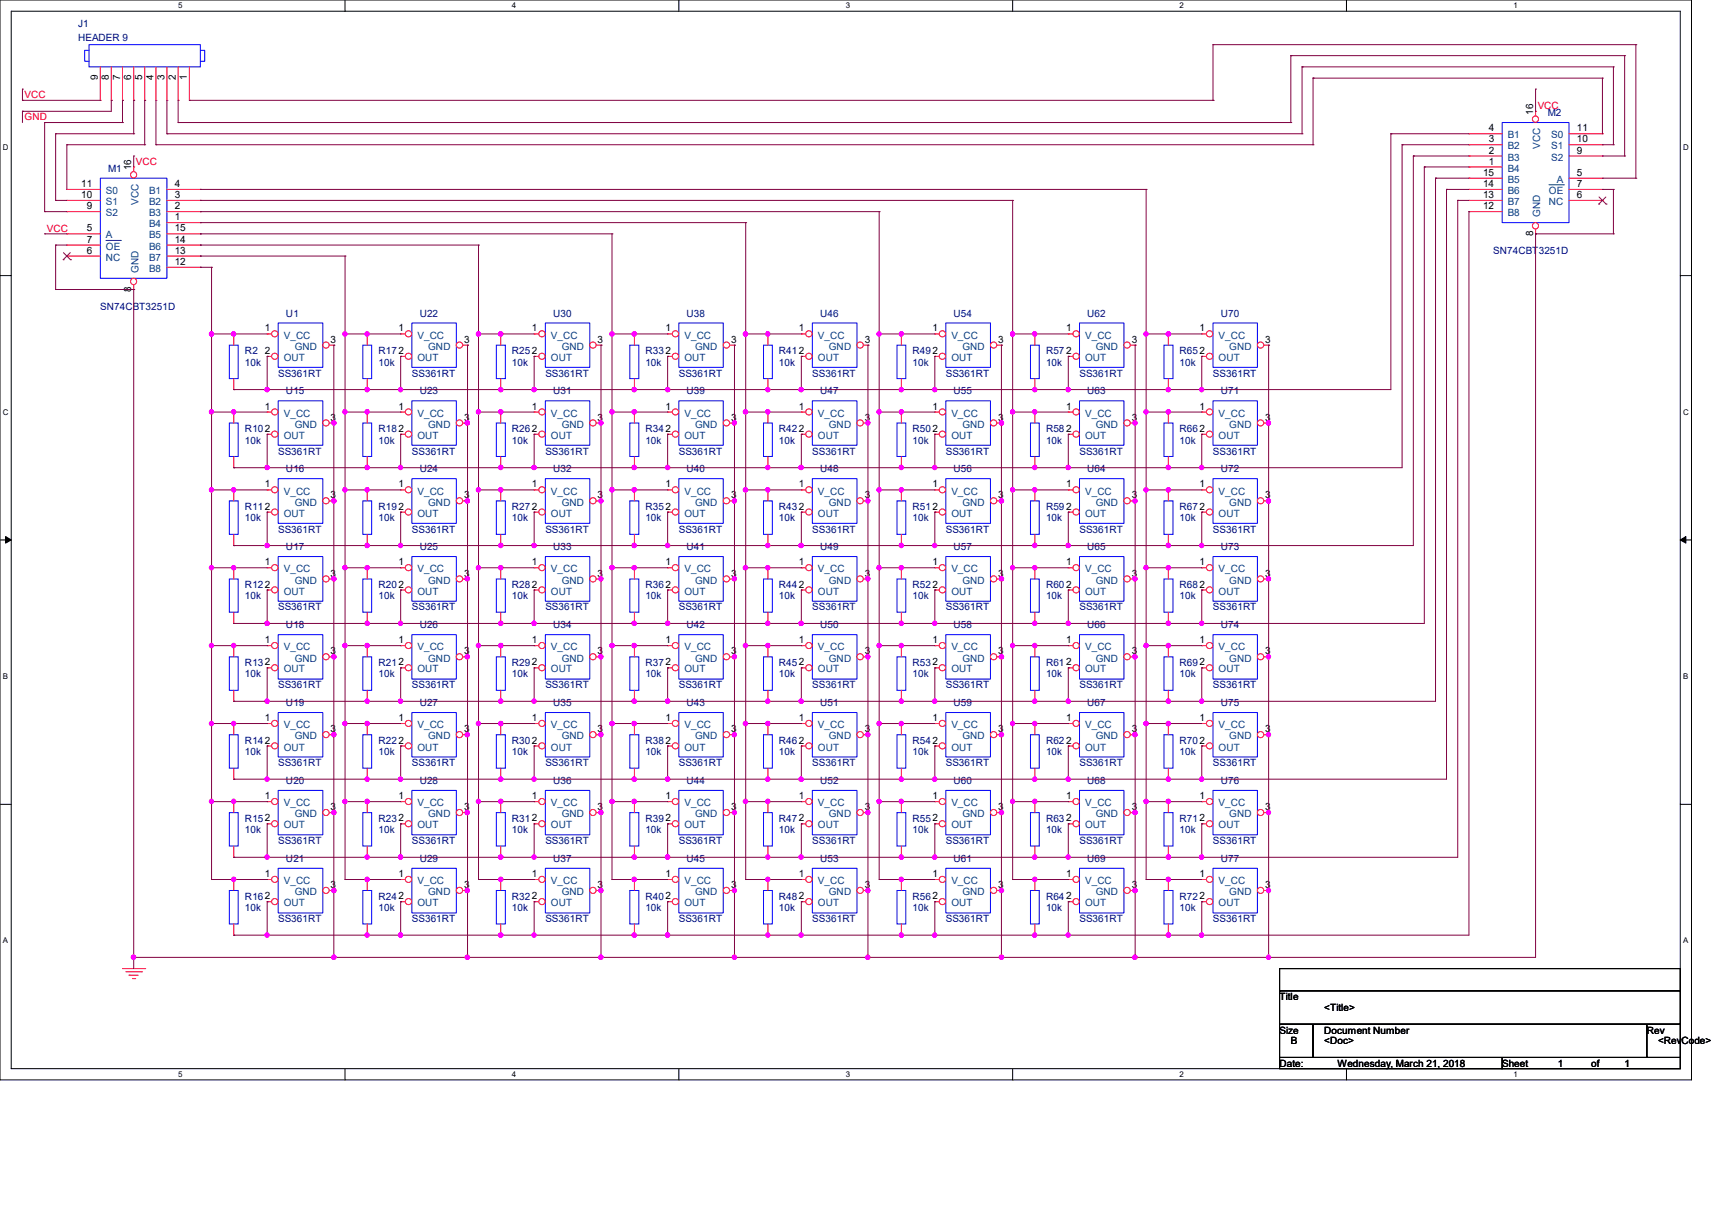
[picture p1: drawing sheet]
<svg xmlns="http://www.w3.org/2000/svg" width="297mm" height="210mm" viewBox="0 0 297 210" stroke-linecap="round" stroke-linejoin="round" font-family="sans-serif">
<defs><g id="words">
<g font-size="1.7" fill="#000080">
<text x="13.5" y="4.7">J1</text>
<text x="13.5" y="7">HEADER 9</text>
<text x="268.5" y="20.2">M2</text>
<text x="18.8" y="29.8">M1</text>
<text x="259.1" y="44.1">SN74CBT3251D</text>
<text x="17.4" y="53.8">SN74CBT3251D</text>
<text x="49.6" y="54.9">U1</text>
<text x="72.8" y="54.9">U22</text>
<text x="96" y="54.9">U30</text>
<text x="119.1" y="54.9">U38</text>
<text x="142.3" y="54.9">U46</text>
<text x="165.4" y="54.9">U54</text>
<text x="188.6" y="54.9">U62</text>
<text x="211.8" y="54.9">U70</text>
<text x="42.5" y="61.5">R2</text>
<text x="42.5" y="63.4">10k</text>
<text x="48.3" y="65.3">SS361RT</text>
<text x="65.7" y="61.5">R172</text>
<text x="65.7" y="63.4">10k</text>
<text x="71.5" y="65.3">SS361RT</text>
<text x="88.8" y="61.5">R252</text>
<text x="88.8" y="63.4">10k</text>
<text x="94.6" y="65.3">SS361RT</text>
<text x="112" y="61.5">R332</text>
<text x="112" y="63.4">10k</text>
<text x="117.8" y="65.3">SS361RT</text>
<text x="135.1" y="61.5">R412</text>
<text x="135.1" y="63.4">10k</text>
<text x="140.9" y="65.3">SS361RT</text>
<text x="158.3" y="61.5">R492</text>
<text x="158.3" y="63.4">10k</text>
<text x="164.1" y="65.3">SS361RT</text>
<text x="181.5" y="61.5">R572</text>
<text x="181.5" y="63.4">10k</text>
<text x="187.3" y="65.3">SS361RT</text>
<text x="204.6" y="61.5">R652</text>
<text x="204.6" y="63.4">10k</text>
<text x="210.4" y="65.3">SS361RT</text>
<text x="49.6" y="68.4">U15</text>
<text x="72.8" y="68.4">U23</text>
<text x="96" y="68.4">U31</text>
<text x="119.1" y="68.4">U39</text>
<text x="142.3" y="68.4">U47</text>
<text x="165.4" y="68.4">U55</text>
<text x="188.6" y="68.4">U63</text>
<text x="211.8" y="68.4">U71</text>
<text x="42.5" y="75">R102</text>
<text x="42.5" y="76.9">10k</text>
<text x="65.7" y="75">R182</text>
<text x="65.7" y="76.9">10k</text>
<text x="88.8" y="75">R262</text>
<text x="88.8" y="76.9">10k</text>
<text x="112" y="75">R342</text>
<text x="112" y="76.9">10k</text>
<text x="135.1" y="75">R422</text>
<text x="135.1" y="76.9">10k</text>
<text x="158.3" y="75">R502</text>
<text x="158.3" y="76.9">10k</text>
<text x="181.5" y="75">R582</text>
<text x="181.5" y="76.9">10k</text>
<text x="204.6" y="75">R662</text>
<text x="204.6" y="76.9">10k</text>
<text x="48.3" y="78.8">SS361RT</text>
<text x="49.6" y="81.9">U16</text>
<text x="71.5" y="78.8">SS361RT</text>
<text x="72.8" y="81.9">U24</text>
<text x="94.6" y="78.8">SS361RT</text>
<text x="96" y="81.9">U32</text>
<text x="117.8" y="78.8">SS361RT</text>
<text x="119.1" y="81.9">U40</text>
<text x="140.9" y="78.8">SS361RT</text>
<text x="142.3" y="81.9">U48</text>
<text x="164.1" y="78.8">SS361RT</text>
<text x="165.4" y="81.9">U56</text>
<text x="187.3" y="78.8">SS361RT</text>
<text x="188.6" y="81.9">U64</text>
<text x="210.4" y="78.8">SS361RT</text>
<text x="211.8" y="81.9">U72</text>
<text x="42.5" y="88.5">R112</text>
<text x="65.7" y="88.5">R192</text>
<text x="88.8" y="88.5">R272</text>
<text x="112" y="88.5">R352</text>
<text x="135.1" y="88.5">R432</text>
<text x="158.3" y="88.5">R512</text>
<text x="181.5" y="88.5">R592</text>
<text x="204.6" y="88.5">R672</text>
<text x="42.5" y="90.4">10k</text>
<text x="48.3" y="92.4">SS361RT</text>
<text x="49.6" y="95.5">U17</text>
<text x="65.7" y="90.4">10k</text>
<text x="71.5" y="92.4">SS361RT</text>
<text x="72.8" y="95.5">U25</text>
<text x="88.8" y="90.4">10k</text>
<text x="94.6" y="92.4">SS361RT</text>
<text x="96" y="95.5">U33</text>
<text x="112" y="90.4">10k</text>
<text x="117.8" y="92.4">SS361RT</text>
<text x="119.1" y="95.5">U41</text>
<text x="135.1" y="90.4">10k</text>
<text x="140.9" y="92.4">SS361RT</text>
<text x="142.3" y="95.5">U49</text>
<text x="158.3" y="90.4">10k</text>
<text x="164.1" y="92.4">SS361RT</text>
<text x="165.4" y="95.5">U57</text>
<text x="181.5" y="90.4">10k</text>
<text x="187.3" y="92.4">SS361RT</text>
<text x="188.6" y="95.5">U65</text>
<text x="204.6" y="90.4">10k</text>
<text x="210.4" y="92.4">SS361RT</text>
<text x="211.8" y="95.5">U73</text>
<text x="42.5" y="102">R122</text>
<text x="42.5" y="103.9">10k</text>
<text x="48.3" y="105.9">SS361RT</text>
<text x="65.7" y="102">R202</text>
<text x="65.7" y="103.9">10k</text>
<text x="71.5" y="105.9">SS361RT</text>
<text x="88.8" y="102">R282</text>
<text x="88.8" y="103.9">10k</text>
<text x="94.6" y="105.9">SS361RT</text>
<text x="112" y="102">R362</text>
<text x="112" y="103.9">10k</text>
<text x="117.8" y="105.9">SS361RT</text>
<text x="135.1" y="102">R442</text>
<text x="135.1" y="103.9">10k</text>
<text x="140.9" y="105.9">SS361RT</text>
<text x="158.3" y="102">R522</text>
<text x="158.3" y="103.9">10k</text>
<text x="164.1" y="105.9">SS361RT</text>
<text x="181.5" y="102">R602</text>
<text x="181.5" y="103.9">10k</text>
<text x="187.3" y="105.9">SS361RT</text>
<text x="204.6" y="102">R682</text>
<text x="204.6" y="103.9">10k</text>
<text x="210.4" y="105.9">SS361RT</text>
<text x="49.6" y="109">U18</text>
<text x="72.8" y="109">U26</text>
<text x="96" y="109">U34</text>
<text x="119.1" y="109">U42</text>
<text x="142.3" y="109">U50</text>
<text x="165.4" y="109">U58</text>
<text x="188.6" y="109">U66</text>
<text x="211.8" y="109">U74</text>
<text x="42.5" y="115.5">R132</text>
<text x="42.5" y="117.4">10k</text>
<text x="48.3" y="119.4">SS361RT</text>
<text x="65.7" y="115.5">R212</text>
<text x="65.7" y="117.4">10k</text>
<text x="71.5" y="119.4">SS361RT</text>
<text x="88.8" y="115.5">R292</text>
<text x="88.8" y="117.4">10k</text>
<text x="94.6" y="119.4">SS361RT</text>
<text x="112" y="115.5">R372</text>
<text x="112" y="117.4">10k</text>
<text x="117.8" y="119.4">SS361RT</text>
<text x="135.1" y="115.5">R452</text>
<text x="135.1" y="117.4">10k</text>
<text x="140.9" y="119.4">SS361RT</text>
<text x="158.3" y="115.5">R532</text>
<text x="158.3" y="117.4">10k</text>
<text x="164.1" y="119.4">SS361RT</text>
<text x="181.5" y="115.5">R612</text>
<text x="181.5" y="117.4">10k</text>
<text x="187.3" y="119.4">SS361RT</text>
<text x="204.6" y="115.5">R692</text>
<text x="204.6" y="117.4">10k</text>
<text x="210.4" y="119.4">SS361RT</text>
<text x="49.6" y="122.5">U19</text>
<text x="72.8" y="122.5">U27</text>
<text x="96" y="122.5">U35</text>
<text x="119.1" y="122.5">U43</text>
<text x="142.3" y="122.5">U51</text>
<text x="165.4" y="122.5">U59</text>
<text x="188.6" y="122.5">U67</text>
<text x="211.8" y="122.5">U75</text>
<text x="42.5" y="129">R142</text>
<text x="42.5" y="131">10k</text>
<text x="65.7" y="129">R222</text>
<text x="65.7" y="131">10k</text>
<text x="88.8" y="129">R302</text>
<text x="88.8" y="131">10k</text>
<text x="112" y="129">R382</text>
<text x="112" y="131">10k</text>
<text x="135.1" y="129">R462</text>
<text x="135.1" y="131">10k</text>
<text x="158.3" y="129">R542</text>
<text x="158.3" y="131">10k</text>
<text x="181.5" y="129">R622</text>
<text x="181.5" y="131">10k</text>
<text x="204.6" y="129">R702</text>
<text x="204.6" y="131">10k</text>
<text x="48.3" y="132.9">SS361RT</text>
<text x="49.6" y="136">U20</text>
<text x="71.5" y="132.9">SS361RT</text>
<text x="72.8" y="136">U28</text>
<text x="94.6" y="132.9">SS361RT</text>
<text x="96" y="136">U36</text>
<text x="117.8" y="132.9">SS361RT</text>
<text x="119.1" y="136">U44</text>
<text x="140.9" y="132.9">SS361RT</text>
<text x="142.3" y="136">U52</text>
<text x="164.1" y="132.9">SS361RT</text>
<text x="165.4" y="136">U60</text>
<text x="187.3" y="132.9">SS361RT</text>
<text x="188.6" y="136">U68</text>
<text x="210.4" y="132.9">SS361RT</text>
<text x="211.8" y="136">U76</text>
<text x="42.5" y="142.5">R152</text>
<text x="65.7" y="142.5">R232</text>
<text x="88.8" y="142.5">R312</text>
<text x="112" y="142.5">R392</text>
<text x="135.1" y="142.5">R472</text>
<text x="158.3" y="142.5">R552</text>
<text x="181.5" y="142.5">R632</text>
<text x="204.6" y="142.5">R712</text>
<text x="42.5" y="144.5">10k</text>
<text x="48.3" y="146.4">SS361RT</text>
<text x="49.6" y="149.5">U21</text>
<text x="65.7" y="144.5">10k</text>
<text x="71.5" y="146.4">SS361RT</text>
<text x="72.8" y="149.5">U29</text>
<text x="88.8" y="144.5">10k</text>
<text x="94.6" y="146.4">SS361RT</text>
<text x="96" y="149.5">U37</text>
<text x="112" y="144.5">10k</text>
<text x="117.8" y="146.4">SS361RT</text>
<text x="119.1" y="149.5">U45</text>
<text x="135.1" y="144.5">10k</text>
<text x="140.9" y="146.4">SS361RT</text>
<text x="142.3" y="149.5">U53</text>
<text x="158.3" y="144.5">10k</text>
<text x="164.1" y="146.4">SS361RT</text>
<text x="165.4" y="149.5">U61</text>
<text x="181.5" y="144.5">10k</text>
<text x="187.3" y="146.4">SS361RT</text>
<text x="188.6" y="149.5">U69</text>
<text x="204.6" y="144.5">10k</text>
<text x="210.4" y="146.4">SS361RT</text>
<text x="211.8" y="149.5">U77</text>
<text x="42.5" y="156">R162</text>
<text x="42.5" y="158">10k</text>
<text x="48.3" y="159.9">SS361RT</text>
<text x="65.7" y="156">R242</text>
<text x="65.7" y="158">10k</text>
<text x="71.5" y="159.9">SS361RT</text>
<text x="88.8" y="156">R322</text>
<text x="88.8" y="158">10k</text>
<text x="94.6" y="159.9">SS361RT</text>
<text x="112" y="156">R402</text>
<text x="112" y="158">10k</text>
<text x="117.8" y="159.9">SS361RT</text>
<text x="135.1" y="156">R482</text>
<text x="135.1" y="158">10k</text>
<text x="140.9" y="159.9">SS361RT</text>
<text x="158.3" y="156">R562</text>
<text x="158.3" y="158">10k</text>
<text x="164.1" y="159.9">SS361RT</text>
<text x="181.5" y="156">R642</text>
<text x="181.5" y="158">10k</text>
<text x="187.3" y="159.9">SS361RT</text>
<text x="204.6" y="156">R722</text>
<text x="204.6" y="158">10k</text>
<text x="210.4" y="159.9">SS361RT</text>
</g>
<g font-size="1.7" fill="#f00">
<text x="4.3" y="17">VCC</text>
<text x="4.3" y="20.9">GND</text>
<text x="266.8" y="18.9">VCC</text>
<text x="23.6" y="28.6">VCC</text>
<text x="8.1" y="40.2">VCC</text>
</g>
<g font-size="1.7">
<text x="17" y="13.9" transform="rotate(-90 17 13.9)">9</text>
<text x="18.9" y="13.9" transform="rotate(-90 18.9 13.9)">8</text>
<text x="20.8" y="13.9" transform="rotate(-90 20.8 13.9)">7</text>
<text x="22.8" y="13.9" transform="rotate(-90 22.8 13.9)">6</text>
<text x="24.7" y="13.9" transform="rotate(-90 24.7 13.9)">5</text>
<text x="26.6" y="13.9" transform="rotate(-90 26.6 13.9)">4</text>
<text x="28.5" y="13.9" transform="rotate(-90 28.5 13.9)">3</text>
<text x="30.5" y="13.9" transform="rotate(-90 30.5 13.9)">2</text>
<text x="32.4" y="13.9" transform="rotate(-90 32.4 13.9)">1</text>
<text x="258.3" y="22.8">4</text>
<text x="266" y="19.9" transform="rotate(-90 266 19.9)">16</text>
<text x="273.6" y="22.8">11</text>
<text x="22.8" y="29.5" transform="rotate(-90 22.8 29.5)">16</text>
<text x="258.3" y="24.7">3</text>
<text x="258.3" y="26.6">2</text>
<text x="258.3" y="28.5">1</text>
<text x="273.6" y="24.7">10</text>
<text x="273.6" y="26.6">9</text>
<text x="14.1" y="32.4">11</text>
<text x="14.1" y="34.3">10</text>
<text x="30.3" y="32.4">4</text>
<text x="30.3" y="34.3">3</text>
<text x="257.3" y="30.5">15</text>
<text x="257.3" y="32.4">14</text>
<text x="257.3" y="34.3">13</text>
<text x="273.6" y="30.5">5</text>
<text x="273.6" y="32.4">7</text>
<text x="273.6" y="34.3">6</text>
<text x="15.1" y="36.3">9</text>
<text x="15.1" y="40.1">5</text>
<text x="30.3" y="36.3">2</text>
<text x="30.3" y="38.2">1</text>
<text x="30.3" y="40.1">15</text>
<text x="257.3" y="36.3">12</text>
<text x="266" y="40.9" transform="rotate(-90 266 40.9)">8</text>
<text x="15.1" y="42.1">7</text>
<text x="15.1" y="44">6</text>
<text x="30.3" y="42.1">14</text>
<text x="30.3" y="44">13</text>
<text x="30.3" y="45.9">12</text>
<text x="22.8" y="50.6" transform="rotate(-90 22.8 50.6)">8</text>
<text x="45.9" y="57.5">1</text>
<text x="57.4" y="59.4">3</text>
<text x="69.1" y="57.5">1</text>
<text x="80.5" y="59.4">3</text>
<text x="92.3" y="57.5">1</text>
<text x="103.7" y="59.4">3</text>
<text x="115.4" y="57.5">1</text>
<text x="126.8" y="59.4">3</text>
<text x="138.6" y="57.5">1</text>
<text x="150" y="59.4">3</text>
<text x="161.8" y="57.5">1</text>
<text x="173.2" y="59.4">3</text>
<text x="184.9" y="57.5">1</text>
<text x="196.3" y="59.4">3</text>
<text x="208.1" y="57.5">1</text>
<text x="219.5" y="59.4">3</text>
<text x="45.9" y="61.4">2</text>
<text x="45.9" y="71">1</text>
<text x="69.1" y="71">1</text>
<text x="92.3" y="71">1</text>
<text x="115.4" y="71">1</text>
<text x="138.6" y="71">1</text>
<text x="161.8" y="71">1</text>
<text x="184.9" y="71">1</text>
<text x="208.1" y="71">1</text>
<text x="57.4" y="72.9">3</text>
<text x="80.5" y="72.9">3</text>
<text x="103.7" y="72.9">3</text>
<text x="126.8" y="72.9">3</text>
<text x="150" y="72.9">3</text>
<text x="173.2" y="72.9">3</text>
<text x="196.3" y="72.9">3</text>
<text x="219.5" y="72.9">3</text>
<text x="45.9" y="84.5">1</text>
<text x="57.4" y="86.4">3</text>
<text x="69.1" y="84.5">1</text>
<text x="80.5" y="86.4">3</text>
<text x="92.3" y="84.5">1</text>
<text x="103.7" y="86.4">3</text>
<text x="115.4" y="84.5">1</text>
<text x="126.8" y="86.4">3</text>
<text x="138.6" y="84.5">1</text>
<text x="150" y="86.4">3</text>
<text x="161.8" y="84.5">1</text>
<text x="173.2" y="86.4">3</text>
<text x="184.9" y="84.5">1</text>
<text x="196.3" y="86.4">3</text>
<text x="208.1" y="84.5">1</text>
<text x="219.5" y="86.4">3</text>
<text x="45.9" y="98">1</text>
<text x="57.4" y="100">3</text>
<text x="69.1" y="98">1</text>
<text x="80.5" y="100">3</text>
<text x="92.3" y="98">1</text>
<text x="103.7" y="100">3</text>
<text x="115.4" y="98">1</text>
<text x="126.8" y="100">3</text>
<text x="138.6" y="98">1</text>
<text x="150" y="100">3</text>
<text x="161.8" y="98">1</text>
<text x="173.2" y="100">3</text>
<text x="184.9" y="98">1</text>
<text x="196.3" y="100">3</text>
<text x="208.1" y="98">1</text>
<text x="219.5" y="100">3</text>
<text x="45.9" y="111.5">1</text>
<text x="57.4" y="113.5">3</text>
<text x="69.1" y="111.5">1</text>
<text x="80.5" y="113.5">3</text>
<text x="92.3" y="111.5">1</text>
<text x="103.7" y="113.5">3</text>
<text x="115.4" y="111.5">1</text>
<text x="126.8" y="113.5">3</text>
<text x="138.6" y="111.5">1</text>
<text x="150" y="113.5">3</text>
<text x="161.8" y="111.5">1</text>
<text x="173.2" y="113.5">3</text>
<text x="184.9" y="111.5">1</text>
<text x="196.3" y="113.5">3</text>
<text x="208.1" y="111.5">1</text>
<text x="219.5" y="113.5">3</text>
<text x="45.9" y="125">1</text>
<text x="69.1" y="125">1</text>
<text x="92.3" y="125">1</text>
<text x="115.4" y="125">1</text>
<text x="138.6" y="125">1</text>
<text x="161.8" y="125">1</text>
<text x="184.9" y="125">1</text>
<text x="208.1" y="125">1</text>
<text x="57.4" y="127">3</text>
<text x="80.5" y="127">3</text>
<text x="103.7" y="127">3</text>
<text x="126.8" y="127">3</text>
<text x="150" y="127">3</text>
<text x="173.2" y="127">3</text>
<text x="196.3" y="127">3</text>
<text x="219.5" y="127">3</text>
<text x="45.9" y="138.6">1</text>
<text x="57.4" y="140.5">3</text>
<text x="69.1" y="138.6">1</text>
<text x="80.5" y="140.5">3</text>
<text x="92.3" y="138.6">1</text>
<text x="103.7" y="140.5">3</text>
<text x="115.4" y="138.6">1</text>
<text x="126.8" y="140.5">3</text>
<text x="138.6" y="138.6">1</text>
<text x="150" y="140.5">3</text>
<text x="161.8" y="138.6">1</text>
<text x="173.2" y="140.5">3</text>
<text x="184.9" y="138.6">1</text>
<text x="196.3" y="140.5">3</text>
<text x="208.1" y="138.6">1</text>
<text x="219.5" y="140.5">3</text>
<text x="45.9" y="152.1">1</text>
<text x="57.4" y="154">3</text>
<text x="69.1" y="152.1">1</text>
<text x="80.5" y="154">3</text>
<text x="92.3" y="152.1">1</text>
<text x="103.7" y="154">3</text>
<text x="115.4" y="152.1">1</text>
<text x="126.8" y="154">3</text>
<text x="138.6" y="152.1">1</text>
<text x="150" y="154">3</text>
<text x="161.8" y="152.1">1</text>
<text x="173.2" y="154">3</text>
<text x="184.9" y="152.1">1</text>
<text x="196.3" y="154">3</text>
<text x="208.1" y="152.1">1</text>
<text x="219.5" y="154">3</text>
<text x="222" y="173.4">Title</text>
<text x="222" y="179.2">Size</text>
<text x="229.7" y="175.3">&lt;Title&gt;</text>
<text x="229.7" y="179.2">Document Number</text>
<text x="285.7" y="179.2">Rev</text>
<text x="222" y="185">Date:</text>
<text x="223.9" y="181.1">B</text>
<text x="229.7" y="181.1">&lt;Doc&gt;</text>
<text x="232.1" y="185">Wednesday, March 21, 2018</text>
<text x="260.6" y="185">Sheet</text>
<text x="270.2" y="185">1</text>
<text x="276" y="185">of</text>
<text x="281.8" y="185">1</text>
<text x="287.7" y="181.1">&lt;RevCode&gt;</text>
</g>
<g font-size="1.7" fill="#004080">
<text x="261.6" y="24">B1</text>
<text x="261.6" y="25.9">B2</text>
<text x="261.6" y="27.9">B3</text>
<text x="261.6" y="29.8">B4</text>
<text x="267.2" y="25.8" transform="rotate(-90 267.2 25.8)">VCC</text>
<text x="269.1" y="24">S0</text>
<text x="269.1" y="25.9">S1</text>
<text x="269.1" y="27.9">S2</text>
<text x="18.4" y="33.7">S0</text>
<text x="18.4" y="35.6">S1</text>
<text x="24" y="35.5" transform="rotate(-90 24 35.5)">VCC</text>
<text x="25.9" y="33.7">B1</text>
<text x="25.9" y="35.6">B2</text>
<text x="261.6" y="31.7">B5</text>
<text x="261.6" y="33.7">B6</text>
<text x="261.6" y="35.6">B7</text>
<text x="268.7" y="35.6">NC</text>
<text x="268.7" y="33.7">OE</text>
<text x="270.1" y="31.7">A</text>
<text x="18.4" y="37.5">S2</text>
<text x="18.4" y="41.4">A</text>
<text x="25.9" y="37.5">B3</text>
<text x="25.9" y="39.4">B4</text>
<text x="25.9" y="41.4">B5</text>
<text x="261.6" y="37.5">B8</text>
<text x="267.2" y="37.6" transform="rotate(-90 267.2 37.6)">GND</text>
<text x="18.4" y="43.3">OE</text>
<text x="18.4" y="45.2">NC</text>
<text x="24" y="47.3" transform="rotate(-90 24 47.3)">GND</text>
<text x="25.9" y="43.3">B6</text>
<text x="25.9" y="45.2">B7</text>
<text x="25.9" y="47.2">B8</text>
<text x="49.2" y="58.7">V_CC</text>
<text x="72.4" y="58.7">V_CC</text>
<text x="95.6" y="58.7">V_CC</text>
<text x="118.7" y="58.7">V_CC</text>
<text x="141.9" y="58.7">V_CC</text>
<text x="165.1" y="58.7">V_CC</text>
<text x="188.3" y="58.7">V_CC</text>
<text x="211.4" y="58.7">V_CC</text>
<text x="49.2" y="62.6">OUT</text>
<text x="51.1" y="60.7">GND</text>
<text x="72.4" y="62.6">OUT</text>
<text x="74.3" y="60.7">GND</text>
<text x="95.6" y="62.6">OUT</text>
<text x="97.4" y="60.7">GND</text>
<text x="118.7" y="62.6">OUT</text>
<text x="120.6" y="60.7">GND</text>
<text x="141.9" y="62.6">OUT</text>
<text x="143.8" y="60.7">GND</text>
<text x="165.1" y="62.6">OUT</text>
<text x="167" y="60.7">GND</text>
<text x="188.3" y="62.6">OUT</text>
<text x="190.1" y="60.7">GND</text>
<text x="211.4" y="62.6">OUT</text>
<text x="213.3" y="60.7">GND</text>
<text x="49.2" y="72.3">V_CC</text>
<text x="49.2" y="76.1">OUT</text>
<text x="51.1" y="74.2">GND</text>
<text x="72.4" y="72.3">V_CC</text>
<text x="72.4" y="76.1">OUT</text>
<text x="74.3" y="74.2">GND</text>
<text x="95.6" y="72.3">V_CC</text>
<text x="95.6" y="76.1">OUT</text>
<text x="97.4" y="74.2">GND</text>
<text x="118.7" y="72.3">V_CC</text>
<text x="118.7" y="76.1">OUT</text>
<text x="120.6" y="74.2">GND</text>
<text x="141.9" y="72.3">V_CC</text>
<text x="141.9" y="76.1">OUT</text>
<text x="143.8" y="74.2">GND</text>
<text x="165.1" y="72.3">V_CC</text>
<text x="165.1" y="76.1">OUT</text>
<text x="167" y="74.2">GND</text>
<text x="188.3" y="72.3">V_CC</text>
<text x="188.3" y="76.1">OUT</text>
<text x="190.1" y="74.2">GND</text>
<text x="211.4" y="72.3">V_CC</text>
<text x="211.4" y="76.1">OUT</text>
<text x="213.3" y="74.2">GND</text>
<text x="49.2" y="85.8">V_CC</text>
<text x="49.2" y="89.6">OUT</text>
<text x="51.1" y="87.7">GND</text>
<text x="72.4" y="85.8">V_CC</text>
<text x="72.4" y="89.6">OUT</text>
<text x="74.3" y="87.7">GND</text>
<text x="95.6" y="85.8">V_CC</text>
<text x="95.6" y="89.6">OUT</text>
<text x="97.4" y="87.7">GND</text>
<text x="118.7" y="85.8">V_CC</text>
<text x="118.7" y="89.6">OUT</text>
<text x="120.6" y="87.7">GND</text>
<text x="141.9" y="85.8">V_CC</text>
<text x="141.9" y="89.6">OUT</text>
<text x="143.8" y="87.7">GND</text>
<text x="165.1" y="85.8">V_CC</text>
<text x="165.1" y="89.6">OUT</text>
<text x="167" y="87.7">GND</text>
<text x="188.3" y="85.8">V_CC</text>
<text x="188.3" y="89.6">OUT</text>
<text x="190.1" y="87.7">GND</text>
<text x="211.4" y="85.8">V_CC</text>
<text x="211.4" y="89.6">OUT</text>
<text x="213.3" y="87.7">GND</text>
<text x="49.2" y="99.3">V_CC</text>
<text x="51.1" y="101.2">GND</text>
<text x="72.4" y="99.3">V_CC</text>
<text x="74.3" y="101.2">GND</text>
<text x="95.6" y="99.3">V_CC</text>
<text x="97.4" y="101.2">GND</text>
<text x="118.7" y="99.3">V_CC</text>
<text x="120.6" y="101.2">GND</text>
<text x="141.9" y="99.3">V_CC</text>
<text x="143.8" y="101.2">GND</text>
<text x="165.1" y="99.3">V_CC</text>
<text x="167" y="101.2">GND</text>
<text x="188.3" y="99.3">V_CC</text>
<text x="190.1" y="101.2">GND</text>
<text x="211.4" y="99.3">V_CC</text>
<text x="213.3" y="101.2">GND</text>
<text x="49.2" y="103.1">OUT</text>
<text x="72.4" y="103.1">OUT</text>
<text x="95.6" y="103.1">OUT</text>
<text x="118.7" y="103.1">OUT</text>
<text x="141.9" y="103.1">OUT</text>
<text x="165.1" y="103.1">OUT</text>
<text x="188.3" y="103.1">OUT</text>
<text x="211.4" y="103.1">OUT</text>
<text x="49.2" y="112.8">V_CC</text>
<text x="72.4" y="112.8">V_CC</text>
<text x="95.6" y="112.8">V_CC</text>
<text x="118.7" y="112.8">V_CC</text>
<text x="141.9" y="112.8">V_CC</text>
<text x="165.1" y="112.8">V_CC</text>
<text x="188.3" y="112.8">V_CC</text>
<text x="211.4" y="112.8">V_CC</text>
<text x="49.2" y="116.6">OUT</text>
<text x="51.1" y="114.7">GND</text>
<text x="72.4" y="116.6">OUT</text>
<text x="74.3" y="114.7">GND</text>
<text x="95.6" y="116.6">OUT</text>
<text x="97.4" y="114.7">GND</text>
<text x="118.7" y="116.6">OUT</text>
<text x="120.6" y="114.7">GND</text>
<text x="141.9" y="116.6">OUT</text>
<text x="143.8" y="114.7">GND</text>
<text x="165.1" y="116.6">OUT</text>
<text x="167" y="114.7">GND</text>
<text x="188.3" y="116.6">OUT</text>
<text x="190.1" y="114.7">GND</text>
<text x="211.4" y="116.6">OUT</text>
<text x="213.3" y="114.7">GND</text>
<text x="49.2" y="126.3">V_CC</text>
<text x="49.2" y="130.2">OUT</text>
<text x="51.1" y="128.2">GND</text>
<text x="72.4" y="126.3">V_CC</text>
<text x="72.4" y="130.2">OUT</text>
<text x="74.3" y="128.2">GND</text>
<text x="95.6" y="126.3">V_CC</text>
<text x="95.6" y="130.2">OUT</text>
<text x="97.4" y="128.2">GND</text>
<text x="118.7" y="126.3">V_CC</text>
<text x="118.7" y="130.2">OUT</text>
<text x="120.6" y="128.2">GND</text>
<text x="141.9" y="126.3">V_CC</text>
<text x="141.9" y="130.2">OUT</text>
<text x="143.8" y="128.2">GND</text>
<text x="165.1" y="126.3">V_CC</text>
<text x="165.1" y="130.2">OUT</text>
<text x="167" y="128.2">GND</text>
<text x="188.3" y="126.3">V_CC</text>
<text x="188.3" y="130.2">OUT</text>
<text x="190.1" y="128.2">GND</text>
<text x="211.4" y="126.3">V_CC</text>
<text x="211.4" y="130.2">OUT</text>
<text x="213.3" y="128.2">GND</text>
<text x="49.2" y="139.8">V_CC</text>
<text x="49.2" y="143.7">OUT</text>
<text x="51.1" y="141.7">GND</text>
<text x="72.4" y="139.8">V_CC</text>
<text x="72.4" y="143.7">OUT</text>
<text x="74.3" y="141.7">GND</text>
<text x="95.6" y="139.8">V_CC</text>
<text x="95.6" y="143.7">OUT</text>
<text x="97.4" y="141.7">GND</text>
<text x="118.7" y="139.8">V_CC</text>
<text x="118.7" y="143.7">OUT</text>
<text x="120.6" y="141.7">GND</text>
<text x="141.9" y="139.8">V_CC</text>
<text x="141.9" y="143.7">OUT</text>
<text x="143.8" y="141.7">GND</text>
<text x="165.1" y="139.8">V_CC</text>
<text x="165.1" y="143.7">OUT</text>
<text x="167" y="141.7">GND</text>
<text x="188.3" y="139.8">V_CC</text>
<text x="188.3" y="143.7">OUT</text>
<text x="190.1" y="141.7">GND</text>
<text x="211.4" y="139.8">V_CC</text>
<text x="211.4" y="143.7">OUT</text>
<text x="213.3" y="141.7">GND</text>
<text x="49.2" y="153.3">V_CC</text>
<text x="51.1" y="155.2">GND</text>
<text x="72.4" y="153.3">V_CC</text>
<text x="74.3" y="155.2">GND</text>
<text x="95.6" y="153.3">V_CC</text>
<text x="97.4" y="155.2">GND</text>
<text x="118.7" y="153.3">V_CC</text>
<text x="120.6" y="155.2">GND</text>
<text x="141.9" y="153.3">V_CC</text>
<text x="143.8" y="155.2">GND</text>
<text x="165.1" y="153.3">V_CC</text>
<text x="167" y="155.2">GND</text>
<text x="188.3" y="153.3">V_CC</text>
<text x="190.1" y="155.2">GND</text>
<text x="211.4" y="153.3">V_CC</text>
<text x="213.3" y="155.2">GND</text>
<text x="49.2" y="157.2">OUT</text>
<text x="72.4" y="157.2">OUT</text>
<text x="95.6" y="157.2">OUT</text>
<text x="118.7" y="157.2">OUT</text>
<text x="141.9" y="157.2">OUT</text>
<text x="165.1" y="157.2">OUT</text>
<text x="188.3" y="157.2">OUT</text>
<text x="211.4" y="157.2">OUT</text>
</g>
<g font-size="1.4">
<text x="30.9" y="1.4">5</text>
<text x="88.8" y="1.4">4</text>
<text x="146.7" y="1.4">3</text>
<text x="204.6" y="1.4">2</text>
<text x="262.6" y="1.4">1</text>
<text x=".5" y="26.1">D</text>
<text x="292" y="26.1">D</text>
<text x=".5" y="71.9">C</text>
<text x="292" y="71.9">C</text>
<text x=".5" y="117.8">B</text>
<text x="292" y="117.8">B</text>
<text x=".5" y="163.6">A</text>
<text x="292" y="163.6">A</text>
<text x="30.9" y="186.8">5</text>
<text x="88.8" y="186.8">4</text>
<text x="146.7" y="186.8">3</text>
<text x="204.6" y="186.8">2</text>
<text x="262.6" y="186.8">1</text>
</g>
</g></defs>
<path d="M0 0h293.5v187.3h-293.5zM1.9 1.9h289.6v183.4h-289.6z" fill="none" stroke="#000" stroke-width=".17"/>
<g fill="#fff">
<path d="M30.9 .2h.8v1.5h-.8z"/>
<path d="M30.9 185.5h.8v1.6h-.8z"/>
</g>
<path d="M59.9 0v1.9M59.9 185.3v2" fill="none" stroke="#000" stroke-width=".17"/>
<g fill="#fff">
<path d="M88.8 .2h.8v1.5h-.8z"/>
<path d="M88.8 185.5h.8v1.6h-.8z"/>
</g>
<path d="M117.8 0v1.9M117.8 185.3v2" fill="none" stroke="#000" stroke-width=".17"/>
<g fill="#fff">
<path d="M146.7 .2h.8v1.5h-.8z"/>
<path d="M146.7 185.5h.8v1.6h-.8z"/>
</g>
<path d="M175.7 0v1.9M175.7 185.3v2" fill="none" stroke="#000" stroke-width=".17"/>
<g fill="#fff">
<path d="M204.6 .2h.8v1.5h-.8z"/>
<path d="M204.6 185.5h.8v1.6h-.8z"/>
</g>
<path d="M233.6 0v1.9M233.6 185.3v2" fill="none" stroke="#000" stroke-width=".17"/>
<g fill="#fff">
<path d="M262.6 .2h.7v1.5h-.7z"/>
<path d="M262.6 185.5h.7v1.6h-.7z"/>
<path d="M.5 24.8h1v1.6h-1z"/>
<path d="M292 24.8h1v1.6h-1z"/>
<path d="M.5 70.7h1v1.5h-1z"/>
<path d="M292 70.7h1v1.5h-1z"/>
</g>
<path d="M0 47.8h1.9M291.5 47.8h2" fill="none" stroke="#000" stroke-width=".17"/>
<g fill="#fff">
<path d="M.5 116.5h.9v1.6h-.9z"/>
<path d="M292 116.5h.9v1.6h-.9z"/>
</g>
<path d="M0 93.6h1.9M291.5 93.6h2" fill="none" stroke="#000" stroke-width=".17"/>
<path d="M1 93l.9 .6-.9 .6zM291.5 93.6l1-.6v1.2z" fill="#000" stroke="#000" stroke-width=".17"/>
<g fill="#fff">
<path d="M.5 162.4h.9v1.5h-.9z"/>
<path d="M292 162.4h.9v1.5h-.9z"/>
</g>
<path d="M0 139.5h1.9M291.5 139.5h2M222 168h69.5v3.8h-69.5zM222 171.8h69.5v5.8h-69.5zM222 177.6h5.8v5.8h-5.8zM227.8 177.6h57.9v5.8h-57.9zM285.7 177.6h5.8v5.8h-5.8zM222 183.4h38.6v1.9h-38.6zM260.6 183.4h30.9v1.9h-30.9z" fill="none" stroke="#000" stroke-width=".17"/>
<path d="M179.5 71.5h.1M179.5 71.5v1.9M179.5 79.2v1.9M179.5 81.1h.1M21.3 168h3.8M21.8 168.5h2.8M22.4 169.1h.1M22.4 169.1h1.6M23 169.7h.4M23.4 169.7h.1M24.6 168.5h.1M25.1 168h.1" fill="none" stroke="#f00" stroke-width=".17"/>
<path d="M178.8 73.4h1.5v5.8h-1.5zM71.5 123.6h7.7v7.7h-7.7z" fill="none" stroke="#00f" stroke-width=".17"/>
<circle cx="70.9" cy="125.5" r=".54" fill="#fff" stroke="#f00" stroke-width=".17"/>
<path d="M69.5 125.5h.1M69.5 125.5h.8" fill="none" stroke="#f00" stroke-width=".17"/>
<circle cx="70.9" cy="129.3" r=".54" fill="#fff" stroke="#f00" stroke-width=".17"/>
<path d="M69.5 129.4h.1M69.5 129.4h.8" fill="none" stroke="#f00" stroke-width=".17"/>
<circle cx="79.7" cy="127.4" r=".54" fill="#fff" stroke="#f00" stroke-width=".17"/>
<path d="M80.3 127.4h.8M81.1 127.4h.1" fill="none" stroke="#f00" stroke-width=".17"/>
<path d="M117.8 110.1h7.7v7.7h-7.7z" fill="none" stroke="#00f" stroke-width=".17"/>
<circle cx="117.2" cy="112" r=".54" fill="#fff" stroke="#f00" stroke-width=".17"/>
<path d="M115.8 112h.1M115.8 112h.8" fill="none" stroke="#f00" stroke-width=".17"/>
<circle cx="117.2" cy="115.8" r=".54" fill="#fff" stroke="#f00" stroke-width=".17"/>
<path d="M115.8 115.8h.1M115.8 115.8h.8" fill="none" stroke="#f00" stroke-width=".17"/>
<circle cx="126" cy="113.9" r=".54" fill="#fff" stroke="#f00" stroke-width=".17"/>
<path d="M126.6 113.9h.8M127.4 113.9h.1" fill="none" stroke="#f00" stroke-width=".17"/>
<path d="M164.1 96.5h7.7v7.8h-7.7z" fill="none" stroke="#00f" stroke-width=".17"/>
<circle cx="163.5" cy="98.4" r=".54" fill="#fff" stroke="#f00" stroke-width=".17"/>
<path d="M162.2 98.5h.1M162.2 98.5h.7" fill="none" stroke="#f00" stroke-width=".17"/>
<circle cx="163.5" cy="102.3" r=".54" fill="#fff" stroke="#f00" stroke-width=".17"/>
<path d="M162.2 102.3h.1M162.2 102.3h.7" fill="none" stroke="#f00" stroke-width=".17"/>
<circle cx="172.4" cy="100.4" r=".54" fill="#fff" stroke="#f00" stroke-width=".17"/>
<path d="M173 100.4h.7M173.7 100.4h.1" fill="none" stroke="#f00" stroke-width=".17"/>
<path d="M210.4 83h7.7v7.8h-7.7z" fill="none" stroke="#00f" stroke-width=".17"/>
<circle cx="209.9" cy="84.9" r=".54" fill="#fff" stroke="#f00" stroke-width=".17"/>
<path d="M208.5 85h.1M208.5 85h.8" fill="none" stroke="#f00" stroke-width=".17"/>
<circle cx="209.9" cy="88.8" r=".54" fill="#fff" stroke="#f00" stroke-width=".17"/>
<path d="M208.5 88.8h.1M208.5 88.8h.8" fill="none" stroke="#f00" stroke-width=".17"/>
<circle cx="218.7" cy="86.8" r=".54" fill="#fff" stroke="#f00" stroke-width=".17"/>
<path d="M219.3 86.9h.8M220.1 86.9h.1M133.2 112h.1M133.2 112v1.9M133.2 119.7v1.9M86.9 125.5h.1M86.9 135.1h.1M86.9 125.5v1.9M86.9 133.2v1.9M133.2 121.6h.1" fill="none" stroke="#f00" stroke-width=".17"/>
<path d="M132.5 113.9h1.5v5.8h-1.5zM86.1 127.4h1.6v5.8h-1.6zM71.5 150.6h7.7v7.7h-7.7z" fill="none" stroke="#00f" stroke-width=".17"/>
<circle cx="70.9" cy="152.5" r=".54" fill="#fff" stroke="#f00" stroke-width=".17"/>
<path d="M69.5 152.5h.1M69.5 152.5h.8" fill="none" stroke="#f00" stroke-width=".17"/>
<circle cx="70.9" cy="156.4" r=".54" fill="#fff" stroke="#f00" stroke-width=".17"/>
<path d="M69.5 156.4h.1M69.5 156.4h.8" fill="none" stroke="#f00" stroke-width=".17"/>
<circle cx="79.7" cy="154.4" r=".54" fill="#fff" stroke="#f00" stroke-width=".17"/>
<path d="M179.5 98.5h.1M179.5 98.5v1.9M179.5 108.1h.1M179.5 106.2v1.9M80.3 154.4h.8M81.1 154.4h.1" fill="none" stroke="#f00" stroke-width=".17"/>
<path d="M178.8 100.4h1.5v5.8h-1.5zM117.8 137.1h7.7v7.7h-7.7z" fill="none" stroke="#00f" stroke-width=".17"/>
<circle cx="117.2" cy="139" r=".54" fill="#fff" stroke="#f00" stroke-width=".17"/>
<path d="M115.8 139h.1M115.8 139h.8" fill="none" stroke="#f00" stroke-width=".17"/>
<circle cx="117.2" cy="142.9" r=".54" fill="#fff" stroke="#f00" stroke-width=".17"/>
<path d="M115.8 142.9h.1M115.8 142.9h.8" fill="none" stroke="#f00" stroke-width=".17"/>
<circle cx="126" cy="140.9" r=".54" fill="#fff" stroke="#f00" stroke-width=".17"/>
<path d="M86.9 152.5h.1M86.9 152.5v1.9M126.6 140.9h.8M127.4 140.9h.1M86.9 162.2h.1M86.9 160.2v2" fill="none" stroke="#f00" stroke-width=".17"/>
<path d="M164.1 123.6h7.7v7.7h-7.7zM86.1 154.4h1.6v5.8h-1.6z" fill="none" stroke="#00f" stroke-width=".17"/>
<circle cx="163.5" cy="125.5" r=".54" fill="#fff" stroke="#f00" stroke-width=".17"/>
<path d="M162.2 125.5h.1M162.2 125.5h.7" fill="none" stroke="#f00" stroke-width=".17"/>
<circle cx="163.5" cy="129.3" r=".54" fill="#fff" stroke="#f00" stroke-width=".17"/>
<path d="M162.2 129.4h.1M162.2 129.4h.7" fill="none" stroke="#f00" stroke-width=".17"/>
<circle cx="172.4" cy="127.4" r=".54" fill="#fff" stroke="#f00" stroke-width=".17"/>
<path d="M173 127.4h.7M173.7 127.4h.1" fill="none" stroke="#f00" stroke-width=".17"/>
<path d="M48.3 69.5h7.7v7.7h-7.7z" fill="none" stroke="#00f" stroke-width=".17"/>
<circle cx="47.7" cy="71.4" r=".54" fill="#fff" stroke="#f00" stroke-width=".17"/>
<path d="M46.4 71.5h.1M46.4 71.5h.7" fill="none" stroke="#f00" stroke-width=".17"/>
<circle cx="47.7" cy="75.3" r=".54" fill="#fff" stroke="#f00" stroke-width=".17"/>
<path d="M46.4 75.3h.1M46.4 75.3h.7" fill="none" stroke="#f00" stroke-width=".17"/>
<circle cx="56.6" cy="73.3" r=".54" fill="#fff" stroke="#f00" stroke-width=".17"/>
<path d="M57.1 73.4h.8M57.9 73.4h.1" fill="none" stroke="#f00" stroke-width=".17"/>
<path d="M210.4 110.1h7.7v7.7h-7.7z" fill="none" stroke="#00f" stroke-width=".17"/>
<circle cx="209.9" cy="112" r=".54" fill="#fff" stroke="#f00" stroke-width=".17"/>
<path d="M208.5 112h.1M208.5 112h.8" fill="none" stroke="#f00" stroke-width=".17"/>
<circle cx="209.9" cy="115.8" r=".54" fill="#fff" stroke="#f00" stroke-width=".17"/>
<path d="M208.5 115.8h.1M208.5 115.8h.8" fill="none" stroke="#f00" stroke-width=".17"/>
<circle cx="218.7" cy="113.9" r=".54" fill="#fff" stroke="#f00" stroke-width=".17"/>
<path d="M219.3 113.9h.8M220.1 113.9h.1" fill="none" stroke="#f00" stroke-width=".17"/>
<path d="M94.6 56h7.7v7.7h-7.7z" fill="none" stroke="#00f" stroke-width=".17"/>
<circle cx="94" cy="57.9" r=".54" fill="#fff" stroke="#f00" stroke-width=".17"/>
<path d="M92.7 57.9h.1M92.7 57.9h.8" fill="none" stroke="#f00" stroke-width=".17"/>
<circle cx="94" cy="61.8" r=".54" fill="#fff" stroke="#f00" stroke-width=".17"/>
<path d="M92.7 61.8h.1M92.7 61.8h.8" fill="none" stroke="#f00" stroke-width=".17"/>
<circle cx="102.9" cy="59.8" r=".54" fill="#fff" stroke="#f00" stroke-width=".17"/>
<g fill="none" stroke="#f00" stroke-width=".17">
<path d="M103.5 59.9h.8M104.3 59.9h.1M110.1 57.9h.1M110.1 57.9v2M63.7 71.5h.1M63.7 71.5v1.9M63.7 79.2v1.9M110.1 67.6h.1M110.1 65.7v1.9M63.7 81.1h.1M133.2 139h.1M133.2 139v1.9"/>
<path d="M179.5 125.5h.1M179.5 135.1h.1M179.5 125.5v1.9M179.5 133.2v1.9M133.2 148.7h.1M133.2 146.7v2"/>
</g>
<path d="M109.3 59.9h1.5v5.8h-1.5zM62.9 73.4h1.6v5.8h-1.6zM178.8 127.4h1.5v5.8h-1.5zM132.5 140.9h1.5v5.8h-1.5zM164.1 150.6h7.7v7.7h-7.7z" fill="none" stroke="#00f" stroke-width=".17"/>
<circle cx="163.5" cy="152.5" r=".54" fill="#fff" stroke="#f00" stroke-width=".17"/>
<path d="M162.2 152.5h.1M162.2 152.5h.7" fill="none" stroke="#f00" stroke-width=".17"/>
<circle cx="163.5" cy="156.4" r=".54" fill="#fff" stroke="#f00" stroke-width=".17"/>
<path d="M162.2 156.4h.1M162.2 156.4h.7" fill="none" stroke="#f00" stroke-width=".17"/>
<circle cx="172.4" cy="154.4" r=".54" fill="#fff" stroke="#f00" stroke-width=".17"/>
<path d="M173 154.4h.7M173.7 154.4h.1M179.5 152.5h.1M179.5 152.5v1.9M179.5 162.2h.1M179.5 160.2v2" fill="none" stroke="#f00" stroke-width=".17"/>
<path d="M210.4 137.1h7.7v7.7h-7.7zM178.8 154.4h1.5v5.8h-1.5z" fill="none" stroke="#00f" stroke-width=".17"/>
<circle cx="209.9" cy="139" r=".54" fill="#fff" stroke="#f00" stroke-width=".17"/>
<path d="M208.5 139h.1M208.5 139h.8" fill="none" stroke="#f00" stroke-width=".17"/>
<circle cx="209.9" cy="142.9" r=".54" fill="#fff" stroke="#f00" stroke-width=".17"/>
<path d="M208.5 142.9h.1M208.5 142.9h.8" fill="none" stroke="#f00" stroke-width=".17"/>
<circle cx="218.7" cy="140.9" r=".54" fill="#fff" stroke="#f00" stroke-width=".17"/>
<path d="M219.3 140.9h.8M220.1 140.9h.1" fill="none" stroke="#f00" stroke-width=".17"/>
<path d="M94.6 83h7.7v7.8h-7.7z" fill="none" stroke="#00f" stroke-width=".17"/>
<circle cx="94" cy="84.9" r=".54" fill="#fff" stroke="#f00" stroke-width=".17"/>
<path d="M92.7 85h.1M92.7 85h.8" fill="none" stroke="#f00" stroke-width=".17"/>
<circle cx="94" cy="88.8" r=".54" fill="#fff" stroke="#f00" stroke-width=".17"/>
<path d="M92.7 88.8h.1M92.7 88.8h.8" fill="none" stroke="#f00" stroke-width=".17"/>
<circle cx="102.9" cy="86.8" r=".54" fill="#fff" stroke="#f00" stroke-width=".17"/>
<path d="M103.5 86.9h.8M104.3 86.9h.1" fill="none" stroke="#f00" stroke-width=".17"/>
<path d="M140.9 69.5h7.8v7.7h-7.8z" fill="none" stroke="#00f" stroke-width=".17"/>
<circle cx="140.3" cy="71.4" r=".54" fill="#fff" stroke="#f00" stroke-width=".17"/>
<path d="M139 71.5h.1M139 71.5h.8" fill="none" stroke="#f00" stroke-width=".17"/>
<circle cx="140.3" cy="75.3" r=".54" fill="#fff" stroke="#f00" stroke-width=".17"/>
<path d="M139 75.3h.1M139 75.3h.8" fill="none" stroke="#f00" stroke-width=".17"/>
<circle cx="149.2" cy="73.3" r=".54" fill="#fff" stroke="#f00" stroke-width=".17"/>
<path d="M149.8 73.4h.8M150.6 73.4h.1M40.6 85h.1M40.6 94.6h.1M40.6 85v1.9M40.6 92.7v1.9" fill="none" stroke="#f00" stroke-width=".17"/>
<path d="M187.3 56h7.7v7.7h-7.7zM39.8 86.9h1.5v5.8h-1.5z" fill="none" stroke="#00f" stroke-width=".17"/>
<circle cx="186.7" cy="57.9" r=".54" fill="#fff" stroke="#f00" stroke-width=".17"/>
<path d="M185.3 57.9h.1M185.3 57.9h.8" fill="none" stroke="#f00" stroke-width=".17"/>
<circle cx="186.7" cy="61.8" r=".54" fill="#fff" stroke="#f00" stroke-width=".17"/>
<path d="M185.3 61.8h.1M185.3 61.8h.8" fill="none" stroke="#f00" stroke-width=".17"/>
<circle cx="195.5" cy="59.8" r=".54" fill="#fff" stroke="#f00" stroke-width=".17"/>
<g fill="none" stroke="#f00" stroke-width=".17">
<path d="M17.4 17.4h.1M17.4 11.6v5.8M19.3 17.4h.1M19.3 11.6v5.8M21.3 17.4h.1M21.3 11.6v5.8M23.2 17.4h.1M23.2 11.6v5.8M25.1 17.4h.1M25.1 11.6v5.8M27.1 17.4h.1M27.1 11.6v5.8"/>
<path d="M29 17.4h.1M29 11.6v5.8M30.9 17.4h.1M30.9 11.6v5.8M32.9 17.4h.1M32.9 11.6v5.8M196.1 59.9h.8M196.9 59.9h.1M202.7 57.9h.1M202.7 57.9v2M156.4 71.5h.1M156.4 71.5v1.9"/>
<path d="M156.4 79.2v1.9M202.7 67.6h.1M202.7 65.7v1.9M63.7 98.5h.1M63.7 98.5v1.9M110.1 85h.1M110.1 94.6h.1M110.1 85v1.9M110.1 92.7v1.9M156.4 81.1h.1M63.7 108.1h.1M63.7 106.2v1.9"/>
</g>
<path d="M15.5 7.7h19.3v3.9h-19.3zM15.5 8.7h-.8v1.9h.8M34.8 8.7h.7v1.9h-.7M201.9 59.9h1.6v5.8h-1.6zM155.6 73.4h1.5v5.8h-1.5zM109.3 86.9h1.5v5.8h-1.5zM62.9 100.4h1.6v5.8h-1.6zM94.6 110.1h7.7v7.7h-7.7z" fill="none" stroke="#00f" stroke-width=".17"/>
<circle cx="94" cy="112" r=".54" fill="#fff" stroke="#f00" stroke-width=".17"/>
<path d="M92.7 112h.1M92.7 112h.8" fill="none" stroke="#f00" stroke-width=".17"/>
<circle cx="94" cy="115.8" r=".54" fill="#fff" stroke="#f00" stroke-width=".17"/>
<path d="M92.7 115.8h.1M92.7 115.8h.8" fill="none" stroke="#f00" stroke-width=".17"/>
<circle cx="102.9" cy="113.9" r=".54" fill="#fff" stroke="#f00" stroke-width=".17"/>
<path d="M103.5 113.9h.8M104.3 113.9h.1" fill="none" stroke="#f00" stroke-width=".17"/>
<path d="M140.9 96.5h7.8v7.8h-7.8z" fill="none" stroke="#00f" stroke-width=".17"/>
<circle cx="140.3" cy="98.4" r=".54" fill="#fff" stroke="#f00" stroke-width=".17"/>
<path d="M139 98.5h.1M139 98.5h.8" fill="none" stroke="#f00" stroke-width=".17"/>
<circle cx="140.3" cy="102.3" r=".54" fill="#fff" stroke="#f00" stroke-width=".17"/>
<path d="M139 102.3h.1M139 102.3h.8" fill="none" stroke="#f00" stroke-width=".17"/>
<circle cx="149.2" cy="100.4" r=".54" fill="#fff" stroke="#f00" stroke-width=".17"/>
<path d="M149.8 100.4h.8M150.6 100.4h.1" fill="none" stroke="#f00" stroke-width=".17"/>
<path d="M48.3 150.6h7.7v7.7h-7.7z" fill="none" stroke="#00f" stroke-width=".17"/>
<circle cx="47.7" cy="152.5" r=".54" fill="#fff" stroke="#f00" stroke-width=".17"/>
<path d="M46.4 152.5h.1M46.4 152.5h.7" fill="none" stroke="#f00" stroke-width=".17"/>
<circle cx="47.7" cy="156.4" r=".54" fill="#fff" stroke="#f00" stroke-width=".17"/>
<path d="M46.4 156.4h.1M46.4 156.4h.7" fill="none" stroke="#f00" stroke-width=".17"/>
<circle cx="56.6" cy="154.4" r=".54" fill="#fff" stroke="#f00" stroke-width=".17"/>
<path d="M57.1 154.4h.8M57.9 154.4h.1" fill="none" stroke="#f00" stroke-width=".17"/>
<path d="M187.3 83h7.7v7.8h-7.7z" fill="none" stroke="#00f" stroke-width=".17"/>
<circle cx="186.7" cy="84.9" r=".54" fill="#fff" stroke="#f00" stroke-width=".17"/>
<path d="M185.3 85h.1M185.3 85h.8" fill="none" stroke="#f00" stroke-width=".17"/>
<circle cx="186.7" cy="88.8" r=".54" fill="#fff" stroke="#f00" stroke-width=".17"/>
<path d="M185.3 88.8h.1M185.3 88.8h.8" fill="none" stroke="#f00" stroke-width=".17"/>
<circle cx="195.5" cy="86.8" r=".54" fill="#fff" stroke="#f00" stroke-width=".17"/>
<path d="M196.1 86.9h.8M196.9 86.9h.1" fill="none" stroke="#f00" stroke-width=".17"/>
<path d="M260.6 21.3h11.6v17.3h-11.6z" fill="none" stroke="#00f" stroke-width=".17"/>
<circle cx="266.4" cy="20.7" r=".54" fill="#fff" stroke="#f00" stroke-width=".17"/>
<path d="M266.4 19.3h.1M266.4 19.3v.8" fill="none" stroke="#f00" stroke-width=".17"/>
<circle cx="266.4" cy="39.2" r=".54" fill="#fff" stroke="#f00" stroke-width=".17"/>
<g fill="none" stroke="#f00" stroke-width=".17">
<path d="M254.8 23.2h.1M254.8 25.1h.1M254.8 27.1h.1M254.8 29h.1M254.8 30.9h.1M254.8 32.9h.1M254.8 34.8h.1M254.8 36.7h.1M254.8 23.2h5.8M254.8 25.1h5.8M254.8 27.1h5.8M254.8 29h5.8"/>
<path d="M254.8 30.9h5.8M254.8 32.9h5.8M254.8 34.8h5.8M254.8 36.7h5.8M266.4 39.8v.8M272.2 23.2h5.8M272.2 25.1h5.8M272.2 27.1h5.8M272.2 30.9h5.8M272.2 32.9h5.8M272.2 34.8h5.8M278 23.2h.1"/>
<path d="M278 25.1h.1M278 27.1h.1M278 30.9h.1M278 32.9h.1M278 34.8h.1M266.4 40.6h.1M40.6 71.5h.1M40.6 71.5v1.9M40.6 79.2v1.9M40.6 81.1h.1M156.4 98.5h.1M156.4 98.5v1.9"/>
<path d="M110.1 112h.1M110.1 112v1.9M110.1 119.7v1.9M156.4 108.1h.1M156.4 106.2v1.9M63.7 125.5h.1M63.7 135.1h.1M63.7 125.5v1.9M63.7 133.2v1.9M110.1 121.6h.1"/>
</g>
<path d="M268.7 32h2.5M271.2 32h.1" fill="none" stroke="#004080" stroke-width=".17"/>
<path d="M277.4 35.4h.1M277.4 34.2l1.2 1.2M278.6 34.2l-1.2 1.2M278.6 35.4h.1" fill="none" stroke="#804000" stroke-width=".17"/>
<path d="M39.8 73.4h1.5v5.8h-1.5zM109.3 113.9h1.5v5.8h-1.5zM155.6 100.4h1.5v5.8h-1.5zM62.9 127.4h1.6v5.8h-1.6zM94.6 137.1h7.7v7.7h-7.7z" fill="none" stroke="#00f" stroke-width=".17"/>
<circle cx="94" cy="139" r=".54" fill="#fff" stroke="#f00" stroke-width=".17"/>
<path d="M92.7 139h.1M92.7 139h.8" fill="none" stroke="#f00" stroke-width=".17"/>
<circle cx="94" cy="142.9" r=".54" fill="#fff" stroke="#f00" stroke-width=".17"/>
<path d="M92.7 142.9h.1M92.7 142.9h.8" fill="none" stroke="#f00" stroke-width=".17"/>
<circle cx="102.9" cy="140.9" r=".54" fill="#fff" stroke="#f00" stroke-width=".17"/>
<path d="M202.7 85h.1M202.7 94.6h.1M202.7 85v1.9M202.7 92.7v1.9M63.7 152.5h.1M63.7 152.5v1.9M103.5 140.9h.8M104.3 140.9h.1M63.7 162.2h.1M63.7 160.2v2" fill="none" stroke="#f00" stroke-width=".17"/>
<path d="M201.9 86.9h1.6v5.8h-1.6zM140.9 123.6h7.8v7.7h-7.8zM62.9 154.4h1.6v5.8h-1.6z" fill="none" stroke="#00f" stroke-width=".17"/>
<circle cx="140.3" cy="125.5" r=".54" fill="#fff" stroke="#f00" stroke-width=".17"/>
<path d="M139 125.5h.1M139 125.5h.8" fill="none" stroke="#f00" stroke-width=".17"/>
<circle cx="140.3" cy="129.3" r=".54" fill="#fff" stroke="#f00" stroke-width=".17"/>
<path d="M139 129.4h.1M139 129.4h.8" fill="none" stroke="#f00" stroke-width=".17"/>
<circle cx="149.2" cy="127.4" r=".54" fill="#fff" stroke="#f00" stroke-width=".17"/>
<path d="M149.8 127.4h.8M150.6 127.4h.1" fill="none" stroke="#f00" stroke-width=".17"/>
<path d="M187.3 110.1h7.7v7.7h-7.7z" fill="none" stroke="#00f" stroke-width=".17"/>
<circle cx="186.7" cy="112" r=".54" fill="#fff" stroke="#f00" stroke-width=".17"/>
<path d="M185.3 112h.1M185.3 112h.8" fill="none" stroke="#f00" stroke-width=".17"/>
<circle cx="186.7" cy="115.8" r=".54" fill="#fff" stroke="#f00" stroke-width=".17"/>
<path d="M185.3 115.8h.1M185.3 115.8h.8" fill="none" stroke="#f00" stroke-width=".17"/>
<circle cx="195.5" cy="113.9" r=".54" fill="#fff" stroke="#f00" stroke-width=".17"/>
<path d="M196.1 113.9h.8M196.9 113.9h.1" fill="none" stroke="#f00" stroke-width=".17"/>
<path d="M71.5 56h7.7v7.7h-7.7z" fill="none" stroke="#00f" stroke-width=".17"/>
<circle cx="70.9" cy="57.9" r=".54" fill="#fff" stroke="#f00" stroke-width=".17"/>
<path d="M69.5 57.9h.1M69.5 57.9h.8" fill="none" stroke="#f00" stroke-width=".17"/>
<circle cx="70.9" cy="61.8" r=".54" fill="#fff" stroke="#f00" stroke-width=".17"/>
<path d="M69.5 61.8h.1M69.5 61.8h.8" fill="none" stroke="#f00" stroke-width=".17"/>
<circle cx="79.7" cy="59.8" r=".54" fill="#fff" stroke="#f00" stroke-width=".17"/>
<path d="M80.3 59.9h.8M81.1 59.9h.1" fill="none" stroke="#f00" stroke-width=".17"/>
<path d="M48.3 137.1h7.7v7.7h-7.7z" fill="none" stroke="#00f" stroke-width=".17"/>
<circle cx="47.7" cy="139" r=".54" fill="#fff" stroke="#f00" stroke-width=".17"/>
<path d="M46.4 139h.1M46.4 139h.7" fill="none" stroke="#f00" stroke-width=".17"/>
<circle cx="47.7" cy="142.9" r=".54" fill="#fff" stroke="#f00" stroke-width=".17"/>
<path d="M46.4 142.9h.1M46.4 142.9h.7" fill="none" stroke="#f00" stroke-width=".17"/>
<circle cx="56.6" cy="140.9" r=".54" fill="#fff" stroke="#f00" stroke-width=".17"/>
<g fill="none" stroke="#f00" stroke-width=".17">
<path d="M86.9 57.9h.1M86.9 57.9v2M86.9 67.6h.1M86.9 65.7v1.9M202.7 112h.1M202.7 112v1.9M202.7 119.7v1.9M110.1 139h.1M110.1 139v1.9M156.4 125.5h.1M156.4 135.1h.1M156.4 125.5v1.9"/>
<path d="M156.4 133.2v1.9M202.7 121.6h.1M57.1 140.9h.8M57.9 140.9h.1M110.1 148.7h.1M110.1 146.7v2"/>
</g>
<path d="M86.1 59.9h1.6v5.8h-1.6zM201.9 113.9h1.6v5.8h-1.6zM155.6 127.4h1.5v5.8h-1.5zM109.3 140.9h1.5v5.8h-1.5zM140.9 150.6h7.8v7.7h-7.8z" fill="none" stroke="#00f" stroke-width=".17"/>
<circle cx="140.3" cy="152.5" r=".54" fill="#fff" stroke="#f00" stroke-width=".17"/>
<path d="M139 152.5h.1M139 152.5h.8" fill="none" stroke="#f00" stroke-width=".17"/>
<circle cx="140.3" cy="156.4" r=".54" fill="#fff" stroke="#f00" stroke-width=".17"/>
<path d="M139 156.4h.1M139 156.4h.8" fill="none" stroke="#f00" stroke-width=".17"/>
<circle cx="149.2" cy="154.4" r=".54" fill="#fff" stroke="#f00" stroke-width=".17"/>
<path d="M149.8 154.4h.8M150.6 154.4h.1" fill="none" stroke="#f00" stroke-width=".17"/>
<path d="M71.5 83h7.7v7.8h-7.7z" fill="none" stroke="#00f" stroke-width=".17"/>
<circle cx="70.9" cy="84.9" r=".54" fill="#fff" stroke="#f00" stroke-width=".17"/>
<path d="M69.5 85h.1M69.5 85h.8" fill="none" stroke="#f00" stroke-width=".17"/>
<circle cx="70.9" cy="88.8" r=".54" fill="#fff" stroke="#f00" stroke-width=".17"/>
<path d="M69.5 88.8h.1M69.5 88.8h.8" fill="none" stroke="#f00" stroke-width=".17"/>
<circle cx="79.7" cy="86.8" r=".54" fill="#fff" stroke="#f00" stroke-width=".17"/>
<path d="M80.3 86.9h.8M81.1 86.9h.1M156.4 152.5h.1M156.4 152.5v1.9M156.4 162.2h.1M156.4 160.2v2" fill="none" stroke="#f00" stroke-width=".17"/>
<path d="M48.3 56h7.7v7.7h-7.7zM155.6 154.4h1.5v5.8h-1.5z" fill="none" stroke="#00f" stroke-width=".17"/>
<circle cx="47.7" cy="57.9" r=".54" fill="#fff" stroke="#f00" stroke-width=".17"/>
<path d="M46.4 57.9h.1M46.4 57.9h.7" fill="none" stroke="#f00" stroke-width=".17"/>
<circle cx="47.7" cy="61.8" r=".54" fill="#fff" stroke="#f00" stroke-width=".17"/>
<path d="M46.4 61.8h.1M46.4 61.8h.7" fill="none" stroke="#f00" stroke-width=".17"/>
<circle cx="56.6" cy="59.8" r=".54" fill="#fff" stroke="#f00" stroke-width=".17"/>
<path d="M57.1 59.9h.8M57.9 59.9h.1" fill="none" stroke="#f00" stroke-width=".17"/>
<path d="M187.3 137.1h7.7v7.7h-7.7z" fill="none" stroke="#00f" stroke-width=".17"/>
<circle cx="186.7" cy="139" r=".54" fill="#fff" stroke="#f00" stroke-width=".17"/>
<path d="M185.3 139h.1M185.3 139h.8" fill="none" stroke="#f00" stroke-width=".17"/>
<circle cx="186.7" cy="142.9" r=".54" fill="#fff" stroke="#f00" stroke-width=".17"/>
<path d="M185.3 142.9h.1M185.3 142.9h.8" fill="none" stroke="#f00" stroke-width=".17"/>
<circle cx="195.5" cy="140.9" r=".54" fill="#fff" stroke="#f00" stroke-width=".17"/>
<path d="M196.1 140.9h.8M196.9 140.9h.1" fill="none" stroke="#f00" stroke-width=".17"/>
<path d="M117.8 69.5h7.7v7.7h-7.7z" fill="none" stroke="#00f" stroke-width=".17"/>
<circle cx="117.2" cy="71.4" r=".54" fill="#fff" stroke="#f00" stroke-width=".17"/>
<path d="M115.8 71.5h.1M115.8 71.5h.8" fill="none" stroke="#f00" stroke-width=".17"/>
<circle cx="117.2" cy="75.3" r=".54" fill="#fff" stroke="#f00" stroke-width=".17"/>
<path d="M115.8 75.3h.1M115.8 75.3h.8" fill="none" stroke="#f00" stroke-width=".17"/>
<circle cx="126" cy="73.3" r=".54" fill="#fff" stroke="#f00" stroke-width=".17"/>
<path d="M126.6 73.4h.8M127.4 73.4h.1" fill="none" stroke="#f00" stroke-width=".17"/>
<path d="M164.1 56h7.7v7.7h-7.7z" fill="none" stroke="#00f" stroke-width=".17"/>
<circle cx="163.5" cy="57.9" r=".54" fill="#fff" stroke="#f00" stroke-width=".17"/>
<path d="M162.2 57.9h.1M162.2 57.9h.7" fill="none" stroke="#f00" stroke-width=".17"/>
<circle cx="163.5" cy="61.8" r=".54" fill="#fff" stroke="#f00" stroke-width=".17"/>
<path d="M162.2 61.8h.1M162.2 61.8h.7" fill="none" stroke="#f00" stroke-width=".17"/>
<circle cx="172.4" cy="59.8" r=".54" fill="#fff" stroke="#f00" stroke-width=".17"/>
<g fill="none" stroke="#f00" stroke-width=".17">
<path d="M173 59.9h.7M173.7 59.9h.1M133.2 71.5h.1M133.2 71.5v1.9M133.2 79.2v1.9M86.9 85h.1M86.9 94.6h.1M86.9 85v1.9M86.9 92.7v1.9M133.2 81.1h.1M202.7 139h.1M202.7 139v1.9"/>
<path d="M202.7 148.7h.1M202.7 146.7v2"/>
</g>
<path d="M132.5 73.4h1.5v5.8h-1.5zM86.1 86.9h1.6v5.8h-1.6zM48.3 123.6h7.7v7.7h-7.7zM201.9 140.9h1.6v5.8h-1.6z" fill="none" stroke="#00f" stroke-width=".17"/>
<circle cx="47.7" cy="125.5" r=".54" fill="#fff" stroke="#f00" stroke-width=".17"/>
<path d="M46.4 125.5h.1M46.4 125.5h.7" fill="none" stroke="#f00" stroke-width=".17"/>
<circle cx="47.7" cy="129.3" r=".54" fill="#fff" stroke="#f00" stroke-width=".17"/>
<path d="M46.4 129.4h.1M46.4 129.4h.7" fill="none" stroke="#f00" stroke-width=".17"/>
<circle cx="56.6" cy="127.4" r=".54" fill="#fff" stroke="#f00" stroke-width=".17"/>
<path d="M179.5 57.9h.1M179.5 57.9v2M179.5 67.6h.1M179.5 65.7v1.9M57.1 127.4h.8M57.9 127.4h.1M40.6 152.5h.1M40.6 152.5v1.9M40.6 162.2h.1M40.6 160.2v2" fill="none" stroke="#f00" stroke-width=".17"/>
<path d="M178.8 59.9h1.5v5.8h-1.5zM71.5 110.1h7.7v7.7h-7.7zM39.8 154.4h1.5v5.8h-1.5z" fill="none" stroke="#00f" stroke-width=".17"/>
<circle cx="70.9" cy="112" r=".54" fill="#fff" stroke="#f00" stroke-width=".17"/>
<path d="M69.5 112h.1M69.5 112h.8" fill="none" stroke="#f00" stroke-width=".17"/>
<circle cx="70.9" cy="115.8" r=".54" fill="#fff" stroke="#f00" stroke-width=".17"/>
<path d="M69.5 115.8h.1M69.5 115.8h.8" fill="none" stroke="#f00" stroke-width=".17"/>
<circle cx="79.7" cy="113.9" r=".54" fill="#fff" stroke="#f00" stroke-width=".17"/>
<path d="M80.3 113.9h.8M81.1 113.9h.1" fill="none" stroke="#f00" stroke-width=".17"/>
<path d="M117.8 96.5h7.7v7.8h-7.7z" fill="none" stroke="#00f" stroke-width=".17"/>
<circle cx="117.2" cy="98.4" r=".54" fill="#fff" stroke="#f00" stroke-width=".17"/>
<path d="M115.8 98.5h.1M115.8 98.5h.8" fill="none" stroke="#f00" stroke-width=".17"/>
<circle cx="117.2" cy="102.3" r=".54" fill="#fff" stroke="#f00" stroke-width=".17"/>
<path d="M115.8 102.3h.1M115.8 102.3h.8" fill="none" stroke="#f00" stroke-width=".17"/>
<circle cx="126" cy="100.4" r=".54" fill="#fff" stroke="#f00" stroke-width=".17"/>
<path d="M126.6 100.4h.8M127.4 100.4h.1" fill="none" stroke="#f00" stroke-width=".17"/>
<path d="M164.1 83h7.7v7.8h-7.7z" fill="none" stroke="#00f" stroke-width=".17"/>
<circle cx="163.5" cy="84.9" r=".54" fill="#fff" stroke="#f00" stroke-width=".17"/>
<path d="M162.2 85h.1M162.2 85h.7" fill="none" stroke="#f00" stroke-width=".17"/>
<circle cx="163.5" cy="88.8" r=".54" fill="#fff" stroke="#f00" stroke-width=".17"/>
<path d="M162.2 88.8h.1M162.2 88.8h.7" fill="none" stroke="#f00" stroke-width=".17"/>
<circle cx="172.4" cy="86.8" r=".54" fill="#fff" stroke="#f00" stroke-width=".17"/>
<path d="M173 86.9h.7M173.7 86.9h.1" fill="none" stroke="#f00" stroke-width=".17"/>
<path d="M210.4 69.5h7.7v7.7h-7.7z" fill="none" stroke="#00f" stroke-width=".17"/>
<circle cx="209.9" cy="71.4" r=".54" fill="#fff" stroke="#f00" stroke-width=".17"/>
<path d="M208.5 71.5h.1M208.5 71.5h.8" fill="none" stroke="#f00" stroke-width=".17"/>
<circle cx="209.9" cy="75.3" r=".54" fill="#fff" stroke="#f00" stroke-width=".17"/>
<path d="M208.5 75.3h.1M208.5 75.3h.8" fill="none" stroke="#f00" stroke-width=".17"/>
<circle cx="218.7" cy="73.3" r=".54" fill="#fff" stroke="#f00" stroke-width=".17"/>
<path d="M219.3 73.4h.8M220.1 73.4h.1M133.2 98.5h.1M133.2 98.5v1.9M86.9 112h.1M86.9 112v1.9M86.9 119.7v1.9M133.2 108.1h.1M133.2 106.2v1.9M86.9 121.6h.1" fill="none" stroke="#f00" stroke-width=".17"/>
<path d="M86.1 113.9h1.6v5.8h-1.6zM132.5 100.4h1.5v5.8h-1.5zM71.5 137.1h7.7v7.7h-7.7z" fill="none" stroke="#00f" stroke-width=".17"/>
<circle cx="70.9" cy="139" r=".54" fill="#fff" stroke="#f00" stroke-width=".17"/>
<path d="M69.5 139h.1M69.5 139h.8" fill="none" stroke="#f00" stroke-width=".17"/>
<circle cx="70.9" cy="142.9" r=".54" fill="#fff" stroke="#f00" stroke-width=".17"/>
<path d="M69.5 142.9h.1M69.5 142.9h.8" fill="none" stroke="#f00" stroke-width=".17"/>
<circle cx="79.7" cy="140.9" r=".54" fill="#fff" stroke="#f00" stroke-width=".17"/>
<path d="M179.5 85h.1M179.5 94.6h.1M179.5 85v1.9M179.5 92.7v1.9M80.3 140.9h.8M81.1 140.9h.1" fill="none" stroke="#f00" stroke-width=".17"/>
<path d="M178.8 86.9h1.5v5.8h-1.5zM117.8 123.6h7.7v7.7h-7.7z" fill="none" stroke="#00f" stroke-width=".17"/>
<circle cx="117.2" cy="125.5" r=".54" fill="#fff" stroke="#f00" stroke-width=".17"/>
<path d="M115.8 125.5h.1M115.8 125.5h.8" fill="none" stroke="#f00" stroke-width=".17"/>
<circle cx="117.2" cy="129.3" r=".54" fill="#fff" stroke="#f00" stroke-width=".17"/>
<path d="M115.8 129.4h.1M115.8 129.4h.8" fill="none" stroke="#f00" stroke-width=".17"/>
<circle cx="126" cy="127.4" r=".54" fill="#fff" stroke="#f00" stroke-width=".17"/>
<path d="M126.6 127.4h.8M127.4 127.4h.1" fill="none" stroke="#f00" stroke-width=".17"/>
<path d="M48.3 110.1h7.7v7.7h-7.7z" fill="none" stroke="#00f" stroke-width=".17"/>
<circle cx="47.7" cy="112" r=".54" fill="#fff" stroke="#f00" stroke-width=".17"/>
<path d="M46.4 112h.1M46.4 112h.7" fill="none" stroke="#f00" stroke-width=".17"/>
<circle cx="47.7" cy="115.8" r=".54" fill="#fff" stroke="#f00" stroke-width=".17"/>
<path d="M46.4 115.8h.1M46.4 115.8h.7" fill="none" stroke="#f00" stroke-width=".17"/>
<circle cx="56.6" cy="113.9" r=".54" fill="#fff" stroke="#f00" stroke-width=".17"/>
<path d="M57.1 113.9h.8M57.9 113.9h.1" fill="none" stroke="#f00" stroke-width=".17"/>
<path d="M164.1 110.1h7.7v7.7h-7.7z" fill="none" stroke="#00f" stroke-width=".17"/>
<circle cx="163.5" cy="112" r=".54" fill="#fff" stroke="#f00" stroke-width=".17"/>
<path d="M162.2 112h.1M162.2 112h.7" fill="none" stroke="#f00" stroke-width=".17"/>
<circle cx="163.5" cy="115.8" r=".54" fill="#fff" stroke="#f00" stroke-width=".17"/>
<path d="M162.2 115.8h.1M162.2 115.8h.7" fill="none" stroke="#f00" stroke-width=".17"/>
<circle cx="172.4" cy="113.9" r=".54" fill="#fff" stroke="#f00" stroke-width=".17"/>
<path d="M173 113.9h.7M173.7 113.9h.1M40.6 139h.1M40.6 139v1.9M40.6 148.7h.1M40.6 146.7v2" fill="none" stroke="#f00" stroke-width=".17"/>
<path d="M210.4 96.5h7.7v7.8h-7.7zM39.8 140.9h1.5v5.8h-1.5z" fill="none" stroke="#00f" stroke-width=".17"/>
<circle cx="209.9" cy="98.4" r=".54" fill="#fff" stroke="#f00" stroke-width=".17"/>
<path d="M208.5 98.5h.1M208.5 98.5h.8" fill="none" stroke="#f00" stroke-width=".17"/>
<circle cx="209.9" cy="102.3" r=".54" fill="#fff" stroke="#f00" stroke-width=".17"/>
<path d="M208.5 102.3h.1M208.5 102.3h.8" fill="none" stroke="#f00" stroke-width=".17"/>
<circle cx="218.7" cy="100.4" r=".54" fill="#fff" stroke="#f00" stroke-width=".17"/>
<g fill="none" stroke="#f00" stroke-width=".17">
<path d="M63.7 57.9h.1M63.7 57.9v2M63.7 67.6h.1M63.7 65.7v1.9M179.5 112h.1M179.5 112v1.9M179.5 119.7v1.9M219.3 100.4h.8M220.1 100.4h.1M86.9 139h.1M86.9 139v1.9M133.2 125.5h.1"/>
<path d="M133.2 135.1h.1M133.2 125.5v1.9M133.2 133.2v1.9M179.5 121.6h.1M86.9 148.7h.1M86.9 146.7v2"/>
</g>
<path d="M17.4 30.9h11.6v17.4h-11.6zM62.9 59.9h1.6v5.8h-1.6zM178.8 113.9h1.5v5.8h-1.5zM132.5 127.4h1.5v5.8h-1.5zM86.1 140.9h1.6v5.8h-1.6z" fill="none" stroke="#00f" stroke-width=".17"/>
<circle cx="23.2" cy="30.3" r=".54" fill="#fff" stroke="#f00" stroke-width=".17"/>
<path d="M23.2 29h.1M23.2 29v.8" fill="none" stroke="#f00" stroke-width=".17"/>
<circle cx="23.2" cy="48.8" r=".54" fill="#fff" stroke="#f00" stroke-width=".17"/>
<g fill="none" stroke="#f00" stroke-width=".17">
<path d="M11.6 32.9h.1M11.6 34.8h.1M11.6 36.7h.1M11.6 32.9h5.8M11.6 34.8h5.8M11.6 36.7h5.8M29 32.9h5.8M29 34.8h5.8M29 36.7h5.8M29 38.6h5.8M34.8 32.9h.1M34.8 34.8h.1"/>
<path d="M34.8 36.7h.1M34.8 38.6h.1M11.6 40.6h.1M11.6 42.5h.1M11.6 44.4h.1M11.6 40.6h5.8M11.6 42.5h5.8M11.6 44.4h5.8M23.2 50.2h.1M23.2 49.4v.8M29 40.6h5.8M29 42.5h5.8"/>
<path d="M29 44.4h5.8M29 46.4h5.8M34.8 40.6h.1M34.8 42.5h.1M34.8 44.4h.1M34.8 46.4h.1"/>
</g>
<path d="M18.4 41.7h2.5M20.9 41.7h.1" fill="none" stroke="#004080" stroke-width=".17"/>
<path d="M11 45h.1M11 43.8l1.2 1.2M12.2 43.8l-1.2 1.2M12.2 45h.1" fill="none" stroke="#804000" stroke-width=".17"/>
<path d="M117.8 150.6h7.7v7.7h-7.7z" fill="none" stroke="#00f" stroke-width=".17"/>
<circle cx="117.2" cy="152.5" r=".54" fill="#fff" stroke="#f00" stroke-width=".17"/>
<path d="M115.8 152.5h.1M115.8 152.5h.8" fill="none" stroke="#f00" stroke-width=".17"/>
<circle cx="117.2" cy="156.4" r=".54" fill="#fff" stroke="#f00" stroke-width=".17"/>
<path d="M115.8 156.4h.1M115.8 156.4h.8" fill="none" stroke="#f00" stroke-width=".17"/>
<circle cx="126" cy="154.4" r=".54" fill="#fff" stroke="#f00" stroke-width=".17"/>
<path d="M126.6 154.4h.8M127.4 154.4h.1M133.2 152.5h.1M133.2 152.5v1.9M133.2 162.2h.1M133.2 160.2v2" fill="none" stroke="#f00" stroke-width=".17"/>
<path d="M164.1 137.1h7.7v7.7h-7.7zM132.5 154.4h1.5v5.8h-1.5z" fill="none" stroke="#00f" stroke-width=".17"/>
<circle cx="163.5" cy="139" r=".54" fill="#fff" stroke="#f00" stroke-width=".17"/>
<path d="M162.2 139h.1M162.2 139h.7" fill="none" stroke="#f00" stroke-width=".17"/>
<circle cx="163.5" cy="142.9" r=".54" fill="#fff" stroke="#f00" stroke-width=".17"/>
<path d="M162.2 142.9h.1M162.2 142.9h.7" fill="none" stroke="#f00" stroke-width=".17"/>
<circle cx="172.4" cy="140.9" r=".54" fill="#fff" stroke="#f00" stroke-width=".17"/>
<path d="M173 140.9h.7M173.7 140.9h.1" fill="none" stroke="#f00" stroke-width=".17"/>
<path d="M94.6 69.5h7.7v7.7h-7.7z" fill="none" stroke="#00f" stroke-width=".17"/>
<circle cx="94" cy="71.4" r=".54" fill="#fff" stroke="#f00" stroke-width=".17"/>
<path d="M92.7 71.5h.1M92.7 71.5h.8" fill="none" stroke="#f00" stroke-width=".17"/>
<circle cx="94" cy="75.3" r=".54" fill="#fff" stroke="#f00" stroke-width=".17"/>
<path d="M92.7 75.3h.1M92.7 75.3h.8" fill="none" stroke="#f00" stroke-width=".17"/>
<circle cx="102.9" cy="73.3" r=".54" fill="#fff" stroke="#f00" stroke-width=".17"/>
<path d="M103.5 73.4h.8M104.3 73.4h.1" fill="none" stroke="#f00" stroke-width=".17"/>
<path d="M210.4 123.6h7.7v7.7h-7.7z" fill="none" stroke="#00f" stroke-width=".17"/>
<circle cx="209.9" cy="125.5" r=".54" fill="#fff" stroke="#f00" stroke-width=".17"/>
<path d="M208.5 125.5h.1M208.5 125.5h.8" fill="none" stroke="#f00" stroke-width=".17"/>
<circle cx="209.9" cy="129.3" r=".54" fill="#fff" stroke="#f00" stroke-width=".17"/>
<path d="M208.5 129.4h.1M208.5 129.4h.8" fill="none" stroke="#f00" stroke-width=".17"/>
<circle cx="218.7" cy="127.4" r=".54" fill="#fff" stroke="#f00" stroke-width=".17"/>
<path d="M219.3 127.4h.8M220.1 127.4h.1" fill="none" stroke="#f00" stroke-width=".17"/>
<path d="M140.9 56h7.8v7.7h-7.8z" fill="none" stroke="#00f" stroke-width=".17"/>
<circle cx="140.3" cy="57.9" r=".54" fill="#fff" stroke="#f00" stroke-width=".17"/>
<path d="M139 57.9h.1M139 57.9h.8" fill="none" stroke="#f00" stroke-width=".17"/>
<circle cx="140.3" cy="61.8" r=".54" fill="#fff" stroke="#f00" stroke-width=".17"/>
<path d="M139 61.8h.1M139 61.8h.8" fill="none" stroke="#f00" stroke-width=".17"/>
<circle cx="149.2" cy="59.8" r=".54" fill="#fff" stroke="#f00" stroke-width=".17"/>
<path d="M149.8 59.9h.8M150.6 59.9h.1" fill="none" stroke="#f00" stroke-width=".17"/>
<path d="M48.3 96.5h7.7v7.8h-7.7z" fill="none" stroke="#00f" stroke-width=".17"/>
<circle cx="47.7" cy="98.4" r=".54" fill="#fff" stroke="#f00" stroke-width=".17"/>
<path d="M46.4 98.5h.1M46.4 98.5h.7" fill="none" stroke="#f00" stroke-width=".17"/>
<circle cx="47.7" cy="102.3" r=".54" fill="#fff" stroke="#f00" stroke-width=".17"/>
<path d="M46.4 102.3h.1M46.4 102.3h.7" fill="none" stroke="#f00" stroke-width=".17"/>
<circle cx="56.6" cy="100.4" r=".54" fill="#fff" stroke="#f00" stroke-width=".17"/>
<g fill="none" stroke="#f00" stroke-width=".17">
<path d="M156.4 57.9h.1M156.4 57.9v2M110.1 71.5h.1M110.1 71.5v1.9M110.1 79.2v1.9M156.4 67.6h.1M156.4 65.7v1.9M63.7 85h.1M63.7 94.6h.1M63.7 85v1.9M63.7 92.7v1.9M110.1 81.1h.1"/>
<path d="M57.1 100.4h.8M57.9 100.4h.1M40.6 125.5h.1M40.6 135.1h.1M40.6 125.5v1.9M40.6 133.2v1.9M179.5 139h.1M179.5 139v1.9M179.5 148.7h.1M179.5 146.7v2"/>
</g>
<path d="M155.6 59.9h1.5v5.8h-1.5zM109.3 73.4h1.5v5.8h-1.5zM62.9 86.9h1.6v5.8h-1.6zM39.8 127.4h1.5v5.8h-1.5zM178.8 140.9h1.5v5.8h-1.5zM210.4 150.6h7.7v7.7h-7.7z" fill="none" stroke="#00f" stroke-width=".17"/>
<circle cx="209.9" cy="152.5" r=".54" fill="#fff" stroke="#f00" stroke-width=".17"/>
<path d="M208.5 152.5h.1M208.5 152.5h.8" fill="none" stroke="#f00" stroke-width=".17"/>
<circle cx="209.9" cy="156.4" r=".54" fill="#fff" stroke="#f00" stroke-width=".17"/>
<path d="M208.5 156.4h.1M208.5 156.4h.8" fill="none" stroke="#f00" stroke-width=".17"/>
<circle cx="218.7" cy="154.4" r=".54" fill="#fff" stroke="#f00" stroke-width=".17"/>
<path d="M219.3 154.4h.8M220.1 154.4h.1" fill="none" stroke="#f00" stroke-width=".17"/>
<path d="M94.6 96.5h7.7v7.8h-7.7z" fill="none" stroke="#00f" stroke-width=".17"/>
<circle cx="94" cy="98.4" r=".54" fill="#fff" stroke="#f00" stroke-width=".17"/>
<path d="M92.7 98.5h.1M92.7 98.5h.8" fill="none" stroke="#f00" stroke-width=".17"/>
<circle cx="94" cy="102.3" r=".54" fill="#fff" stroke="#f00" stroke-width=".17"/>
<path d="M92.7 102.3h.1M92.7 102.3h.8" fill="none" stroke="#f00" stroke-width=".17"/>
<circle cx="102.9" cy="100.4" r=".54" fill="#fff" stroke="#f00" stroke-width=".17"/>
<path d="M103.5 100.4h.8M104.3 100.4h.1" fill="none" stroke="#f00" stroke-width=".17"/>
<path d="M140.9 83h7.8v7.8h-7.8z" fill="none" stroke="#00f" stroke-width=".17"/>
<circle cx="140.3" cy="84.9" r=".54" fill="#fff" stroke="#f00" stroke-width=".17"/>
<path d="M139 85h.1M139 85h.8" fill="none" stroke="#f00" stroke-width=".17"/>
<circle cx="140.3" cy="88.8" r=".54" fill="#fff" stroke="#f00" stroke-width=".17"/>
<path d="M139 88.8h.1M139 88.8h.8" fill="none" stroke="#f00" stroke-width=".17"/>
<circle cx="149.2" cy="86.8" r=".54" fill="#fff" stroke="#f00" stroke-width=".17"/>
<path d="M149.8 86.9h.8M150.6 86.9h.1" fill="none" stroke="#f00" stroke-width=".17"/>
<path d="M187.3 69.5h7.7v7.7h-7.7z" fill="none" stroke="#00f" stroke-width=".17"/>
<circle cx="186.7" cy="71.4" r=".54" fill="#fff" stroke="#f00" stroke-width=".17"/>
<path d="M185.3 71.5h.1M185.3 71.5h.8" fill="none" stroke="#f00" stroke-width=".17"/>
<circle cx="186.7" cy="75.3" r=".54" fill="#fff" stroke="#f00" stroke-width=".17"/>
<path d="M185.3 75.3h.1M185.3 75.3h.8" fill="none" stroke="#f00" stroke-width=".17"/>
<circle cx="195.5" cy="73.3" r=".54" fill="#fff" stroke="#f00" stroke-width=".17"/>
<g fill="none" stroke="#f00" stroke-width=".17">
<path d="M196.1 73.4h.8M196.9 73.4h.1M110.1 98.5h.1M110.1 98.5v1.9M156.4 85h.1M156.4 94.6h.1M156.4 85v1.9M156.4 92.7v1.9M40.6 112h.1M40.6 112v1.9M40.6 119.7v1.9M63.7 112h.1"/>
<path d="M63.7 112v1.9M63.7 119.7v1.9M110.1 108.1h.1M110.1 106.2v1.9M40.6 121.6h.1M63.7 121.6h.1"/>
</g>
<path d="M155.6 86.9h1.5v5.8h-1.5zM39.8 113.9h1.5v5.8h-1.5zM62.9 113.9h1.6v5.8h-1.6zM109.3 100.4h1.5v5.8h-1.5zM94.6 123.6h7.7v7.7h-7.7z" fill="none" stroke="#00f" stroke-width=".17"/>
<circle cx="94" cy="125.5" r=".54" fill="#fff" stroke="#f00" stroke-width=".17"/>
<path d="M92.7 125.5h.1M92.7 125.5h.8" fill="none" stroke="#f00" stroke-width=".17"/>
<circle cx="94" cy="129.3" r=".54" fill="#fff" stroke="#f00" stroke-width=".17"/>
<path d="M92.7 129.4h.1M92.7 129.4h.8" fill="none" stroke="#f00" stroke-width=".17"/>
<circle cx="102.9" cy="127.4" r=".54" fill="#fff" stroke="#f00" stroke-width=".17"/>
<path d="M202.7 71.5h.1M202.7 71.5v1.9M202.7 79.2v1.9M202.7 81.1h.1M103.5 127.4h.8M104.3 127.4h.1" fill="none" stroke="#f00" stroke-width=".17"/>
<path d="M201.9 73.4h1.6v5.8h-1.6zM140.9 110.1h7.8v7.7h-7.8z" fill="none" stroke="#00f" stroke-width=".17"/>
<circle cx="140.3" cy="112" r=".54" fill="#fff" stroke="#f00" stroke-width=".17"/>
<path d="M139 112h.1M139 112h.8" fill="none" stroke="#f00" stroke-width=".17"/>
<circle cx="140.3" cy="115.8" r=".54" fill="#fff" stroke="#f00" stroke-width=".17"/>
<path d="M139 115.8h.1M139 115.8h.8" fill="none" stroke="#f00" stroke-width=".17"/>
<circle cx="149.2" cy="113.9" r=".54" fill="#fff" stroke="#f00" stroke-width=".17"/>
<path d="M149.8 113.9h.8M150.6 113.9h.1" fill="none" stroke="#f00" stroke-width=".17"/>
<path d="M187.3 96.5h7.7v7.8h-7.7z" fill="none" stroke="#00f" stroke-width=".17"/>
<circle cx="186.7" cy="98.4" r=".54" fill="#fff" stroke="#f00" stroke-width=".17"/>
<path d="M185.3 98.5h.1M185.3 98.5h.8" fill="none" stroke="#f00" stroke-width=".17"/>
<circle cx="186.7" cy="102.3" r=".54" fill="#fff" stroke="#f00" stroke-width=".17"/>
<path d="M185.3 102.3h.1M185.3 102.3h.8" fill="none" stroke="#f00" stroke-width=".17"/>
<circle cx="195.5" cy="100.4" r=".54" fill="#fff" stroke="#f00" stroke-width=".17"/>
<g fill="none" stroke="#f00" stroke-width=".17">
<path d="M40.6 57.9h.1M40.6 57.9v2M40.6 67.6h.1M40.6 65.7v1.9M156.4 112h.1M156.4 112v1.9M156.4 119.7v1.9M196.1 100.4h.8M196.9 100.4h.1M63.7 139h.1M63.7 139v1.9M110.1 125.5h.1"/>
<path d="M110.1 135.1h.1M110.1 125.5v1.9M110.1 133.2v1.9M156.4 121.6h.1M63.7 148.7h.1M63.7 146.7v2"/>
</g>
<path d="M39.8 59.9h1.5v5.8h-1.5zM155.6 113.9h1.5v5.8h-1.5zM109.3 127.4h1.5v5.8h-1.5zM62.9 140.9h1.6v5.8h-1.6zM94.6 150.6h7.7v7.7h-7.7z" fill="none" stroke="#00f" stroke-width=".17"/>
<circle cx="94" cy="152.5" r=".54" fill="#fff" stroke="#f00" stroke-width=".17"/>
<path d="M92.7 152.5h.1M92.7 152.5h.8" fill="none" stroke="#f00" stroke-width=".17"/>
<circle cx="94" cy="156.4" r=".54" fill="#fff" stroke="#f00" stroke-width=".17"/>
<path d="M92.7 156.4h.1M92.7 156.4h.8" fill="none" stroke="#f00" stroke-width=".17"/>
<circle cx="102.9" cy="154.4" r=".54" fill="#fff" stroke="#f00" stroke-width=".17"/>
<path d="M202.7 98.5h.1M202.7 98.5v1.9M202.7 108.1h.1M202.7 106.2v1.9M103.5 154.4h.8M104.3 154.4h.1" fill="none" stroke="#f00" stroke-width=".17"/>
<path d="M201.9 100.4h1.6v5.8h-1.6zM140.9 137.1h7.8v7.7h-7.8z" fill="none" stroke="#00f" stroke-width=".17"/>
<circle cx="140.3" cy="139" r=".54" fill="#fff" stroke="#f00" stroke-width=".17"/>
<path d="M139 139h.1M139 139h.8" fill="none" stroke="#f00" stroke-width=".17"/>
<circle cx="140.3" cy="142.9" r=".54" fill="#fff" stroke="#f00" stroke-width=".17"/>
<path d="M139 142.9h.1M139 142.9h.8" fill="none" stroke="#f00" stroke-width=".17"/>
<circle cx="149.2" cy="140.9" r=".54" fill="#fff" stroke="#f00" stroke-width=".17"/>
<path d="M40.6 98.5h.1M40.6 98.5v1.9M40.6 108.1h.1M40.6 106.2v1.9M110.1 152.5h.1M110.1 152.5v1.9M149.8 140.9h.8M150.6 140.9h.1M110.1 162.2h.1M110.1 160.2v2" fill="none" stroke="#f00" stroke-width=".17"/>
<path d="M71.5 69.5h7.7v7.7h-7.7zM39.8 100.4h1.5v5.8h-1.5zM109.3 154.4h1.5v5.8h-1.5z" fill="none" stroke="#00f" stroke-width=".17"/>
<circle cx="70.9" cy="71.4" r=".54" fill="#fff" stroke="#f00" stroke-width=".17"/>
<path d="M69.5 71.5h.1M69.5 71.5h.8" fill="none" stroke="#f00" stroke-width=".17"/>
<circle cx="70.9" cy="75.3" r=".54" fill="#fff" stroke="#f00" stroke-width=".17"/>
<path d="M69.5 75.3h.1M69.5 75.3h.8" fill="none" stroke="#f00" stroke-width=".17"/>
<circle cx="79.7" cy="73.3" r=".54" fill="#fff" stroke="#f00" stroke-width=".17"/>
<path d="M80.3 73.4h.8M81.1 73.4h.1" fill="none" stroke="#f00" stroke-width=".17"/>
<path d="M187.3 123.6h7.7v7.7h-7.7z" fill="none" stroke="#00f" stroke-width=".17"/>
<circle cx="186.7" cy="125.5" r=".54" fill="#fff" stroke="#f00" stroke-width=".17"/>
<path d="M185.3 125.5h.1M185.3 125.5h.8" fill="none" stroke="#f00" stroke-width=".17"/>
<circle cx="186.7" cy="129.3" r=".54" fill="#fff" stroke="#f00" stroke-width=".17"/>
<path d="M185.3 129.4h.1M185.3 129.4h.8" fill="none" stroke="#f00" stroke-width=".17"/>
<circle cx="195.5" cy="127.4" r=".54" fill="#fff" stroke="#f00" stroke-width=".17"/>
<path d="M196.1 127.4h.8M196.9 127.4h.1" fill="none" stroke="#f00" stroke-width=".17"/>
<path d="M117.8 56h7.7v7.7h-7.7z" fill="none" stroke="#00f" stroke-width=".17"/>
<circle cx="117.2" cy="57.9" r=".54" fill="#fff" stroke="#f00" stroke-width=".17"/>
<path d="M115.8 57.9h.1M115.8 57.9h.8" fill="none" stroke="#f00" stroke-width=".17"/>
<circle cx="117.2" cy="61.8" r=".54" fill="#fff" stroke="#f00" stroke-width=".17"/>
<path d="M115.8 61.8h.1M115.8 61.8h.8" fill="none" stroke="#f00" stroke-width=".17"/>
<circle cx="126" cy="59.8" r=".54" fill="#fff" stroke="#f00" stroke-width=".17"/>
<g fill="none" stroke="#f00" stroke-width=".17">
<path d="M126.6 59.9h.8M127.4 59.9h.1M133.2 57.9h.1M133.2 57.9v2M86.9 71.5h.1M86.9 71.5v1.9M86.9 79.2v1.9M133.2 67.6h.1M133.2 65.7v1.9M86.9 81.1h.1M156.4 139h.1M156.4 139v1.9"/>
<path d="M202.7 125.5h.1M202.7 135.1h.1M202.7 125.5v1.9M202.7 133.2v1.9M156.4 148.7h.1M156.4 146.7v2"/>
</g>
<path d="M132.5 59.9h1.5v5.8h-1.5zM86.1 73.4h1.6v5.8h-1.6zM201.9 127.4h1.6v5.8h-1.6zM155.6 140.9h1.5v5.8h-1.5zM187.3 150.6h7.7v7.7h-7.7z" fill="none" stroke="#00f" stroke-width=".17"/>
<circle cx="186.7" cy="152.5" r=".54" fill="#fff" stroke="#f00" stroke-width=".17"/>
<path d="M185.3 152.5h.1M185.3 152.5h.8" fill="none" stroke="#f00" stroke-width=".17"/>
<circle cx="186.7" cy="156.4" r=".54" fill="#fff" stroke="#f00" stroke-width=".17"/>
<path d="M185.3 156.4h.1M185.3 156.4h.8" fill="none" stroke="#f00" stroke-width=".17"/>
<circle cx="195.5" cy="154.4" r=".54" fill="#fff" stroke="#f00" stroke-width=".17"/>
<path d="M196.1 154.4h.8M196.9 154.4h.1" fill="none" stroke="#f00" stroke-width=".17"/>
<path d="M71.5 96.5h7.7v7.8h-7.7z" fill="none" stroke="#00f" stroke-width=".17"/>
<circle cx="70.9" cy="98.4" r=".54" fill="#fff" stroke="#f00" stroke-width=".17"/>
<path d="M69.5 98.5h.1M69.5 98.5h.8" fill="none" stroke="#f00" stroke-width=".17"/>
<circle cx="70.9" cy="102.3" r=".54" fill="#fff" stroke="#f00" stroke-width=".17"/>
<path d="M69.5 102.3h.1M69.5 102.3h.8" fill="none" stroke="#f00" stroke-width=".17"/>
<circle cx="79.7" cy="100.4" r=".54" fill="#fff" stroke="#f00" stroke-width=".17"/>
<path d="M80.3 100.4h.8M81.1 100.4h.1M202.7 152.5h.1M202.7 152.5v1.9M202.7 162.2h.1M202.7 160.2v2" fill="none" stroke="#f00" stroke-width=".17"/>
<path d="M117.8 83h7.7v7.8h-7.7zM201.9 154.4h1.6v5.8h-1.6z" fill="none" stroke="#00f" stroke-width=".17"/>
<circle cx="117.2" cy="84.9" r=".54" fill="#fff" stroke="#f00" stroke-width=".17"/>
<path d="M115.8 85h.1M115.8 85h.8" fill="none" stroke="#f00" stroke-width=".17"/>
<circle cx="117.2" cy="88.8" r=".54" fill="#fff" stroke="#f00" stroke-width=".17"/>
<path d="M115.8 88.8h.1M115.8 88.8h.8" fill="none" stroke="#f00" stroke-width=".17"/>
<circle cx="126" cy="86.8" r=".54" fill="#fff" stroke="#f00" stroke-width=".17"/>
<path d="M126.6 86.9h.8M127.4 86.9h.1" fill="none" stroke="#f00" stroke-width=".17"/>
<path d="M164.1 69.5h7.7v7.7h-7.7z" fill="none" stroke="#00f" stroke-width=".17"/>
<circle cx="163.5" cy="71.4" r=".54" fill="#fff" stroke="#f00" stroke-width=".17"/>
<path d="M162.2 71.5h.1M162.2 71.5h.7" fill="none" stroke="#f00" stroke-width=".17"/>
<circle cx="163.5" cy="75.3" r=".54" fill="#fff" stroke="#f00" stroke-width=".17"/>
<path d="M162.2 75.3h.1M162.2 75.3h.7" fill="none" stroke="#f00" stroke-width=".17"/>
<circle cx="172.4" cy="73.3" r=".54" fill="#fff" stroke="#f00" stroke-width=".17"/>
<path d="M173 73.4h.7M173.7 73.4h.1" fill="none" stroke="#f00" stroke-width=".17"/>
<path d="M210.4 56h7.7v7.7h-7.7z" fill="none" stroke="#00f" stroke-width=".17"/>
<circle cx="209.9" cy="57.9" r=".54" fill="#fff" stroke="#f00" stroke-width=".17"/>
<path d="M208.5 57.9h.1M208.5 57.9h.8" fill="none" stroke="#f00" stroke-width=".17"/>
<circle cx="209.9" cy="61.8" r=".54" fill="#fff" stroke="#f00" stroke-width=".17"/>
<path d="M208.5 61.8h.1M208.5 61.8h.8" fill="none" stroke="#f00" stroke-width=".17"/>
<circle cx="218.7" cy="59.8" r=".54" fill="#fff" stroke="#f00" stroke-width=".17"/>
<path d="M219.3 59.9h.8M220.1 59.9h.1M86.9 98.5h.1M86.9 98.5v1.9M133.2 85h.1M133.2 94.6h.1M133.2 85v1.9M133.2 92.7v1.9M86.9 108.1h.1M86.9 106.2v1.9" fill="none" stroke="#f00" stroke-width=".17"/>
<path d="M48.3 83h7.7v7.8h-7.7zM132.5 86.9h1.5v5.8h-1.5zM86.1 100.4h1.6v5.8h-1.6z" fill="none" stroke="#00f" stroke-width=".17"/>
<circle cx="47.7" cy="84.9" r=".54" fill="#fff" stroke="#f00" stroke-width=".17"/>
<path d="M46.4 85h.1M46.4 85h.7" fill="none" stroke="#f00" stroke-width=".17"/>
<circle cx="47.7" cy="88.8" r=".54" fill="#fff" stroke="#f00" stroke-width=".17"/>
<path d="M46.4 88.8h.1M46.4 88.8h.7" fill="none" stroke="#f00" stroke-width=".17"/>
<circle cx="56.6" cy="86.8" r=".54" fill="#fff" stroke="#f00" stroke-width=".17"/>
<path d="M57.1 86.9h.8M57.9 86.9h.1" fill="none" stroke="#f00" stroke-width=".17"/>
<g fill="none" stroke="#800040" stroke-width=".17">
<path d="M3.9 17.4h.1M3.9 15.5h.1M3.9 19.3h.1M3.9 17.4h13.5M3.9 15.5v1.9M3.9 19.3v2M19.3 17.4h.1M19.3 17.4v1.9h-15.4M21.3 17.4h.1M21.3 17.4v3.9M23.2 17.4h.1M23.2 17.4v5.8"/>
<path d="M25.1 17.4h.1M25.1 17.4v7.7M27.1 17.4v7.7M29 17.4v5.8M30.9 17.4v3.9M32.9 17.4h177.5M210.4 17.4h.1M210.4 7.7h.1M210.4 7.7h73.4M210.4 7.7v9.7M223.9 9.7h.1M223.9 9.7h58"/>
<path d="M223.9 9.7v11.6M225.9 11.6h.1M225.9 11.6h54M225.9 11.6v11.6M227.8 13.5h.1M227.8 13.5h50.2M227.8 13.5v11.6M266.4 15.5h.1M266.4 15.5v3.8M278 13.5h.1M278 13.5v9.7M279.9 11.6h.1"/>
<path d="M279.9 11.6v13.5M281.9 9.7h.1M281.9 9.7v17.4M283.8 7.7h.1M283.8 7.7v23.2M7.7 36.7h.1M7.7 21.3h.1M7.7 36.7h3.9M7.7 21.3v15.4M7.7 21.3h13.6M9.7 34.8h.1M9.7 23.2h.1"/>
<path d="M9.7 34.8h1.9M9.7 23.2h13.5M9.7 23.2v11.6M11.6 25.1h.1M11.6 25.1h13.5M11.6 25.1v7.8M21.3 21.3h.1M23.2 27.1h.1M23.2 23.2h.1M23.2 27.1v1.9M25.1 25.1h.1M27.1 25.1h.1"/>
<path d="M27.1 25.1h200.7M29 23.2h.1M29 23.2h196.9M30.9 21.3h.1M30.9 21.3h193M34.8 38.6h.1M34.8 36.7h.1M34.8 34.8h.1M34.8 32.9h.1M34.8 38.6h94.6M34.8 36.7h117.7M34.8 34.8h140.9"/>
<path d="M34.8 32.9h164M129.4 38.6h.1M129.4 38.6v113.9M152.5 36.7h.1M152.5 36.7v115.8M175.7 34.8h.1M175.7 34.8v117.7M198.8 32.9h.1M198.8 32.9v119.6M223.9 21.3h.1M225.9 23.2h.1M227.8 25.1h.1"/>
<path d="M241.3 23.2h.1M241.3 23.2v44.4h-200.7M241.3 23.2h13.5M243.2 25.1h.1M243.2 25.1v56h-202.6M243.2 25.1h11.6M245.2 27.1h.1M245.2 27.1v67.5h-204.6M245.2 27.1h9.6M247.1 29h.1M247.1 29v79.1h-206.5M247.1 29h7.7"/>
<path d="M249 30.9h.1M249 30.9v90.7h-208.4M249 30.9h5.8M251 32.9h.1M251 32.9v102.2h-210.4M251 32.9h3.8M252.9 34.8h.1M252.9 34.8v113.9h-212.3M252.9 34.8h1.9M254.8 36.7h.1M254.8 36.7v125.5h-214.2M278 32.9h1.9"/>
<path d="M278 30.9h5.8M278 27.1h3.9M278 25.1h1.9M279.9 25.1h.1M279.9 32.9h.1M279.9 32.9v7.7M281.9 27.1h.1M283.8 30.9h.1M7.7 40.6h.1M7.7 40.6h3.9M9.7 42.5h.1M9.7 50.2h.1"/>
<path d="M9.7 50.2h13.5M9.7 42.5h1.9M9.7 42.5v7.7M23.2 50.2h.1M23.2 50.2v117.8M34.8 46.4h.1M34.8 44.4h.1M34.8 42.5h.1M34.8 40.6h.1M34.8 40.6h71.4M34.8 46.4h1.9M34.8 44.4h25.1"/>
<path d="M34.8 42.5h48.2M36.7 57.9h.1M36.7 46.4h.1M36.7 57.9h9.7M36.7 46.4v106.1M40.6 57.9h.1M57.9 59.9h.1M57.9 59.9v106.1M59.9 57.9h.1M59.9 44.4h.1M59.9 57.9h9.6M59.9 44.4v108.1"/>
<path d="M63.7 57.9h.1M81.1 59.9h.1M81.1 59.9v106.1M83 57.9h.1M83 42.5h.1M83 57.9h9.7M83 42.5v110M86.9 57.9h.1M104.3 59.9h.1M104.3 59.9v106.1M106.2 57.9h.1M106.2 40.6h.1"/>
<path d="M106.2 57.9h9.6M106.2 40.6v111.9M110.1 57.9h.1M127.4 59.9h.1M127.4 59.9v106.1M129.4 57.9h.1M129.4 57.9h9.6M133.2 57.9h.1M150.6 59.9h.1M150.6 59.9v106.1M152.5 57.9h.1M152.5 57.9h9.7"/>
<path d="M156.4 57.9h.1M173.7 59.9h.1M173.7 59.9v106.1M175.7 57.9h.1M175.7 57.9h9.6M179.5 57.9h.1M196.9 59.9h.1M196.9 59.9v106.1M198.8 57.9h.1M198.8 57.9h9.7M202.7 57.9h.1M220.1 59.9h.1"/>
<path d="M220.1 59.9v106.1M266.4 40.6h.1M266.4 40.6h13.5M266.4 40.6v125.4h-243.2M279.9 40.6h.1M36.7 71.5h.1M36.7 71.5h9.7M40.6 67.6h.1M40.6 71.5h.1M46.4 61.8h.1M46.4 75.3h.1M46.4 67.6h.1"/>
<path d="M46.4 61.8v5.8M46.4 75.3v5.8M57.9 73.4h.1M59.9 71.5h.1M59.9 71.5h9.6M63.7 67.6h.1M63.7 71.5h.1M69.5 61.8h.1M69.5 75.3h.1M69.5 67.6h.1M69.5 61.8v5.8M69.5 75.3v5.8"/>
<path d="M81.1 73.4h.1M83 71.5h.1M83 71.5h9.7M86.9 67.6h.1M86.9 71.5h.1M92.7 61.8h.1M92.7 75.3h.1M92.7 67.6h.1M92.7 61.8v5.8M92.7 75.3v5.8M104.3 73.4h.1M106.2 71.5h.1"/>
<path d="M106.2 71.5h9.6M110.1 67.6h.1M110.1 71.5h.1M115.8 61.8h.1M115.8 75.3h.1M115.8 67.6h.1M115.8 61.8v5.8M115.8 75.3v5.8M127.4 73.4h.1M129.4 71.5h.1M129.4 71.5h9.6M133.2 67.6h.1"/>
<path d="M133.2 71.5h.1M139 61.8h.1M139 75.3h.1M139 67.6h.1M139 61.8v5.8M139 75.3v5.8M150.6 73.4h.1M152.5 71.5h.1M152.5 71.5h9.7M156.4 67.6h.1M156.4 71.5h.1M162.2 61.8h.1"/>
<path d="M162.2 75.3h.1M162.2 67.6h.1M162.2 61.8v5.8M162.2 75.3v5.8M173.7 73.4h.1M175.7 71.5h.1M175.7 71.5h9.6M179.5 67.6h.1M179.5 71.5h.1M185.3 61.8h.1M185.3 75.3h.1M185.3 67.6h.1"/>
<path d="M185.3 61.8v5.8M185.3 75.3v5.8M196.9 73.4h.1M198.8 71.5h.1M198.8 71.5h9.7M202.7 67.6h.1M202.7 71.5h.1M208.5 61.8h.1M208.5 75.3h.1M208.5 67.6h.1M208.5 61.8v5.8M208.5 75.3v5.8"/>
<path d="M220.1 73.4h.1M36.7 85h.1M36.7 98.5h.1M36.7 85h9.7M36.7 98.5h9.7M40.6 81.1h.1M40.6 85h.1M40.6 94.6h.1M40.6 98.5h.1M46.4 88.8h.1M46.4 81.1h.1M46.4 94.6h.1"/>
<path d="M46.4 88.8v5.8M57.9 86.9h.1M59.9 85h.1M59.9 98.5h.1M59.9 85h9.6M59.9 98.5h9.6M63.7 81.1h.1M63.7 85h.1M63.7 94.6h.1M63.7 98.5h.1M69.5 88.8h.1M69.5 81.1h.1"/>
<path d="M69.5 94.6h.1M69.5 88.8v5.8M81.1 86.9h.1M83 85h.1M83 98.5h.1M83 85h9.7M83 98.5h9.7M86.9 81.1h.1M86.9 85h.1M86.9 94.6h.1M86.9 98.5h.1M92.7 88.8h.1"/>
<path d="M92.7 81.1h.1M92.7 94.6h.1M92.7 88.8v5.8M104.3 86.9h.1M106.2 85h.1M106.2 98.5h.1M106.2 85h9.6M106.2 98.5h9.6M110.1 81.1h.1M110.1 85h.1M110.1 94.6h.1M110.1 98.5h.1"/>
<path d="M115.8 88.8h.1M115.8 81.1h.1M115.8 94.6h.1M115.8 88.8v5.8M127.4 86.9h.1M129.4 85h.1M129.4 98.5h.1M129.4 85h9.6M129.4 98.5h9.6M133.2 81.1h.1M133.2 85h.1M133.2 94.6h.1"/>
<path d="M133.2 98.5h.1M139 88.8h.1M139 81.1h.1M139 94.6h.1M139 88.8v5.8M150.6 86.9h.1M152.5 85h.1M152.5 98.5h.1M152.5 85h9.7M152.5 98.5h9.7M156.4 81.1h.1M156.4 85h.1"/>
<path d="M156.4 94.6h.1M156.4 98.5h.1M162.2 88.8h.1M162.2 81.1h.1M162.2 88.8v5.8M173.7 86.9h.1M175.7 85h.1M175.7 98.5h.1M175.7 85h9.6M175.7 98.5h9.6M179.5 81.1h.1M179.5 85h.1"/>
<path d="M179.5 94.6h.1M179.5 98.5h.1M185.3 88.8h.1M185.3 81.1h.1M185.3 94.6h.1M185.3 88.8v5.8M196.9 86.9h.1M198.8 85h.1M198.8 98.5h.1M198.8 85h9.7M198.8 98.5h9.7M202.7 81.1h.1"/>
<path d="M202.7 85h.1M202.7 94.6h.1M202.7 98.5h.1M208.5 88.8h.1M208.5 94.6h.1M208.5 81.1h.1M208.5 88.8v5.8M220.1 86.9h.1M36.7 112h.1M36.7 112h9.7M40.6 108.1h.1M40.6 112h.1"/>
<path d="M46.4 102.3h.1M46.4 115.8h.1M46.4 108.1h.1M46.4 102.3v5.8M46.4 115.8v5.8M57.9 100.4h.1M57.9 113.9h.1M59.9 112h.1M59.9 112h9.6M63.7 108.1h.1M63.7 112h.1M69.5 102.3h.1"/>
<path d="M69.5 115.8h.1M69.5 108.1h.1M69.5 102.3v5.8M69.5 115.8v5.8M81.1 100.4h.1M81.1 113.9h.1M83 112h.1M83 112h9.7M86.9 108.1h.1M86.9 112h.1M92.7 102.3h.1M92.7 115.8h.1"/>
<path d="M92.7 108.1h.1M92.7 102.3v5.8M92.7 115.8v5.8M104.3 100.4h.1M104.3 113.9h.1M106.2 112h.1M106.2 112h9.6M110.1 108.1h.1M110.1 112h.1M115.8 102.3h.1M115.8 115.8h.1M115.8 108.1h.1"/>
<path d="M115.8 102.3v5.8M115.8 115.8v5.8M127.4 100.4h.1M127.4 113.9h.1M129.4 112h.1M129.4 112h9.6M133.2 108.1h.1M133.2 112h.1M139 102.3h.1M139 115.8h.1M139 108.1h.1M139 102.3v5.8"/>
<path d="M139 115.8v5.8M150.6 100.4h.1M150.6 113.9h.1M152.5 112h.1M152.5 112h9.7M156.4 108.1h.1M156.4 112h.1M162.2 102.3h.1M162.2 115.8h.1M162.2 102.3v5.8M162.2 115.8v5.8M173.7 100.4h.1"/>
<path d="M173.7 113.9h.1M175.7 112h.1M175.7 112h9.6M179.5 108.1h.1M179.5 112h.1M185.3 102.3h.1M185.3 115.8h.1M185.3 108.1h.1M185.3 102.3v5.8M185.3 115.8v5.8M196.9 100.4h.1M196.9 113.9h.1"/>
<path d="M198.8 112h.1M198.8 112h9.7M202.7 108.1h.1M202.7 112h.1M208.5 102.3h.1M208.5 115.8h.1M208.5 108.1h.1M208.5 102.3v5.8M208.5 115.8v5.8M220.1 100.4h.1M220.1 113.9h.1M36.7 125.5h.1"/>
<path d="M36.7 139h.1M36.7 125.5h9.7M36.7 139h9.7M40.6 121.6h.1M40.6 125.5h.1M40.6 135.1h.1M40.6 139h.1M46.4 129.4h.1M46.4 121.6h.1M46.4 135.1h.1M46.4 129.4v5.7M57.9 127.4h.1"/>
<path d="M59.9 125.5h.1M59.9 139h.1M59.9 125.5h9.6M59.9 139h9.6M63.7 121.6h.1M63.7 125.5h.1M63.7 135.1h.1M63.7 139h.1M69.5 129.4h.1M69.5 121.6h.1M69.5 135.1h.1M69.5 129.4v5.7"/>
<path d="M81.1 127.4h.1M83 125.5h.1M83 139h.1M83 125.5h9.7M83 139h9.7M86.9 121.6h.1M86.9 125.5h.1M86.9 135.1h.1M86.9 139h.1M92.7 129.4h.1M92.7 121.6h.1M92.7 135.1h.1"/>
<path d="M92.7 129.4v5.7M104.3 127.4h.1M106.2 125.5h.1M106.2 139h.1M106.2 125.5h9.6M106.2 139h9.6M110.1 121.6h.1M110.1 125.5h.1M110.1 135.1h.1M110.1 139h.1M115.8 129.4h.1M115.8 121.6h.1"/>
<path d="M115.8 135.1h.1M115.8 129.4v5.7M127.4 127.4h.1M129.4 125.5h.1M129.4 139h.1M129.4 125.5h9.6M129.4 139h9.6M133.2 121.6h.1M133.2 125.5h.1M133.2 135.1h.1M133.2 139h.1M139 129.4h.1"/>
<path d="M139 121.6h.1M139 135.1h.1M139 129.4v5.7M150.6 127.4h.1M152.5 125.5h.1M152.5 139h.1M152.5 125.5h9.7M152.5 139h9.7M156.4 121.6h.1M156.4 125.5h.1M156.4 135.1h.1M156.4 139h.1"/>
<path d="M162.2 129.4h.1M162.2 121.6h.1M162.2 135.1h.1M162.2 129.4v5.7M173.7 127.4h.1M175.7 125.5h.1M175.7 139h.1M175.7 125.5h9.6M175.7 139h9.6M179.5 121.6h.1M179.5 125.5h.1M179.5 135.1h.1"/>
<path d="M179.5 139h.1M185.3 129.4h.1M185.3 121.6h.1M185.3 135.1h.1M185.3 129.4v5.7M196.9 127.4h.1M198.8 125.5h.1M198.8 139h.1M198.8 125.5h9.7M198.8 139h9.7M202.7 121.6h.1M202.7 125.5h.1"/>
<path d="M202.7 135.1h.1M202.7 139h.1M208.5 129.4h.1M208.5 135.1h.1M208.5 121.6h.1M208.5 129.4v5.7M220.1 127.4h.1M36.7 152.5h.1M36.7 152.5h9.7M40.6 148.7h.1M40.6 152.5h.1M46.4 142.9h.1"/>
<path d="M46.4 156.4h.1M46.4 148.7h.1M46.4 142.9v5.8M46.4 156.4v5.8M57.9 140.9h.1M57.9 154.4h.1M59.9 152.5h.1M59.9 152.5h9.6M63.7 148.7h.1M63.7 152.5h.1M69.5 142.9h.1M69.5 156.4h.1"/>
<path d="M69.5 148.7h.1M69.5 142.9v5.8M69.5 156.4v5.8M81.1 140.9h.1M81.1 154.4h.1M83 152.5h.1M83 152.5h9.7M86.9 148.7h.1M86.9 152.5h.1M92.7 142.9h.1M92.7 156.4h.1M92.7 148.7h.1"/>
<path d="M92.7 142.9v5.8M92.7 156.4v5.8M104.3 140.9h.1M104.3 154.4h.1M106.2 152.5h.1M106.2 152.5h9.6M110.1 148.7h.1M110.1 152.5h.1M115.8 142.9h.1M115.8 156.4h.1M115.8 148.7h.1M115.8 142.9v5.8"/>
<path d="M115.8 156.4v5.8M127.4 140.9h.1M127.4 154.4h.1M129.4 152.5h.1M129.4 152.5h9.6M133.2 148.7h.1M133.2 152.5h.1M139 142.9h.1M139 156.4h.1M139 148.7h.1M139 142.9v5.8M139 156.4v5.8"/>
<path d="M150.6 140.9h.1M150.6 154.4h.1M152.5 152.5h.1M152.5 152.5h9.7M156.4 148.7h.1M156.4 152.5h.1M162.2 142.9h.1M162.2 156.4h.1M162.2 148.7h.1M162.2 142.9v5.8M162.2 156.4v5.8M173.7 140.9h.1"/>
<path d="M173.7 154.4h.1M175.7 152.5h.1M175.7 152.5h9.6M179.5 148.7h.1M179.5 152.5h.1M185.3 142.9h.1M185.3 156.4h.1M185.3 148.7h.1M185.3 142.9v5.8M185.3 156.4v5.8M196.9 140.9h.1M196.9 154.4h.1"/>
<path d="M198.8 152.5h.1M198.8 152.5h9.7M202.7 148.7h.1M202.7 152.5h.1M208.5 142.9h.1M208.5 156.4h.1M208.5 148.7h.1M208.5 142.9v5.8M208.5 156.4v5.8M220.1 140.9h.1M220.1 154.4h.1M23.2 166h.1"/>
<path d="M40.6 162.2h.1M46.4 162.2h.1M57.9 166h.1M63.7 162.2h.1M69.5 162.2h.1M81.1 166h.1M86.9 162.2h.1M92.7 162.2h.1M104.3 166h.1M110.1 162.2h.1M115.8 162.2h.1M127.4 166h.1"/>
<path d="M133.2 162.2h.1M139 162.2h.1M150.6 166h.1M156.4 162.2h.1M162.2 162.2h.1M173.7 166h.1M179.5 162.2h.1M185.3 162.2h.1M196.9 166h.1M202.7 162.2h.1M208.5 162.2h.1M220.1 166h.1"/>
</g>
<g fill="#f0f" stroke="#f0f" stroke-width=".17">
<circle cx="46.3" cy="67.6" r=".37"/>
<circle cx="46.3" cy="81.1" r=".37"/>
<circle cx="46.3" cy="94.6" r=".37"/>
<circle cx="46.3" cy="108.1" r=".37"/>
<circle cx="46.3" cy="121.6" r=".37"/>
<circle cx="46.3" cy="135.1" r=".37"/>
<circle cx="46.3" cy="148.6" r=".37"/>
<circle cx="46.3" cy="162.2" r=".37"/>
<circle cx="40.5" cy="57.9" r=".37"/>
<circle cx="40.5" cy="152.5" r=".37"/>
<circle cx="40.5" cy="71.4" r=".37"/>
<circle cx="36.7" cy="71.4" r=".37"/>
<circle cx="40.5" cy="84.9" r=".37"/>
<circle cx="36.7" cy="98.4" r=".37"/>
<circle cx="36.7" cy="84.9" r=".37"/>
<circle cx="40.5" cy="98.4" r=".37"/>
<circle cx="40.5" cy="112" r=".37"/>
<circle cx="36.7" cy="112" r=".37"/>
<circle cx="40.5" cy="125.5" r=".37"/>
<circle cx="36.7" cy="125.5" r=".37"/>
<circle cx="40.5" cy="139" r=".37"/>
<circle cx="36.7" cy="139" r=".37"/>
<circle cx="63.7" cy="57.9" r=".37"/>
<circle cx="63.7" cy="67.6" r=".37"/>
<circle cx="63.7" cy="71.4" r=".37"/>
<circle cx="59.8" cy="71.4" r=".37"/>
<circle cx="63.7" cy="81.1" r=".37"/>
<circle cx="63.7" cy="84.9" r=".37"/>
<circle cx="59.8" cy="98.4" r=".37"/>
<circle cx="59.8" cy="84.9" r=".37"/>
<circle cx="63.7" cy="94.6" r=".37"/>
<circle cx="63.7" cy="98.4" r=".37"/>
<circle cx="63.7" cy="108.1" r=".37"/>
<circle cx="63.7" cy="112" r=".37"/>
<circle cx="59.8" cy="125.5" r=".37"/>
<circle cx="59.8" cy="112" r=".37"/>
<circle cx="63.7" cy="125.5" r=".37"/>
<circle cx="63.7" cy="135.1" r=".37"/>
<circle cx="59.8" cy="139" r=".37"/>
<circle cx="63.7" cy="139" r=".37"/>
<circle cx="63.7" cy="152.5" r=".37"/>
<circle cx="63.7" cy="162.2" r=".37"/>
<circle cx="86.9" cy="57.9" r=".38"/>
<circle cx="86.9" cy="71.4" r=".38"/>
<circle cx="83" cy="71.4" r=".37"/>
<circle cx="86.9" cy="84.9" r=".38"/>
<circle cx="83" cy="98.4" r=".37"/>
<circle cx="83" cy="84.9" r=".37"/>
<circle cx="92.6" cy="94.6" r=".37"/>
<circle cx="86.9" cy="98.4" r=".38"/>
<circle cx="86.9" cy="112" r=".38"/>
<circle cx="83" cy="125.5" r=".37"/>
<circle cx="83" cy="112" r=".37"/>
<circle cx="92.6" cy="121.6" r=".37"/>
<circle cx="86.9" cy="125.5" r=".38"/>
<circle cx="92.6" cy="135.1" r=".37"/>
<circle cx="86.9" cy="139" r=".38"/>
<circle cx="83" cy="139" r=".37"/>
<circle cx="86.9" cy="152.5" r=".38"/>
<circle cx="92.6" cy="162.2" r=".37"/>
<circle cx="110" cy="57.9" r=".38"/>
<circle cx="115.8" cy="67.6" r=".38"/>
<circle cx="110" cy="67.6" r=".38"/>
<circle cx="106.2" cy="71.4" r=".38"/>
<circle cx="110" cy="71.4" r=".38"/>
<circle cx="115.8" cy="81.1" r=".38"/>
<circle cx="110" cy="81.1" r=".38"/>
<circle cx="106.2" cy="98.4" r=".38"/>
<circle cx="106.2" cy="84.9" r=".38"/>
<circle cx="110" cy="84.9" r=".38"/>
<circle cx="115.8" cy="94.6" r=".38"/>
<circle cx="110" cy="94.6" r=".38"/>
<circle cx="110" cy="98.4" r=".38"/>
<circle cx="115.8" cy="108.1" r=".38"/>
<circle cx="110" cy="108.1" r=".38"/>
<circle cx="106.2" cy="125.5" r=".38"/>
<circle cx="106.2" cy="112" r=".38"/>
<circle cx="110" cy="112" r=".38"/>
<circle cx="115.8" cy="121.6" r=".38"/>
<circle cx="110" cy="121.6" r=".38"/>
<circle cx="110" cy="125.5" r=".38"/>
<circle cx="115.8" cy="135.1" r=".38"/>
<circle cx="110" cy="135.1" r=".38"/>
<circle cx="106.2" cy="139" r=".38"/>
<circle cx="110" cy="139" r=".38"/>
<circle cx="115.8" cy="148.6" r=".38"/>
<circle cx="110" cy="148.6" r=".38"/>
<circle cx="110" cy="152.5" r=".38"/>
<circle cx="115.8" cy="162.2" r=".38"/>
<circle cx="110" cy="162.2" r=".38"/>
<circle cx="133.2" cy="57.9" r=".37"/>
<circle cx="133.2" cy="67.6" r=".37"/>
<circle cx="129.3" cy="71.4" r=".38"/>
<circle cx="133.2" cy="71.4" r=".37"/>
<circle cx="133.2" cy="84.9" r=".37"/>
<circle cx="129.3" cy="98.4" r=".38"/>
<circle cx="129.3" cy="84.9" r=".38"/>
<circle cx="133.2" cy="98.4" r=".37"/>
<circle cx="129.3" cy="125.5" r=".38"/>
<circle cx="129.3" cy="112" r=".38"/>
<circle cx="133.2" cy="112" r=".37"/>
<circle cx="133.2" cy="125.5" r=".37"/>
<circle cx="133.2" cy="139" r=".37"/>
<circle cx="129.3" cy="139" r=".38"/>
<circle cx="133.2" cy="148.6" r=".37"/>
<circle cx="133.2" cy="152.5" r=".37"/>
<circle cx="133.2" cy="162.2" r=".37"/>
<circle cx="156.3" cy="57.9" r=".37"/>
<circle cx="162.1" cy="67.6" r=".37"/>
<circle cx="156.3" cy="71.4" r=".37"/>
<circle cx="152.5" cy="71.4" r=".37"/>
<circle cx="162.1" cy="81.1" r=".37"/>
<circle cx="152.5" cy="98.4" r=".37"/>
<circle cx="152.5" cy="84.9" r=".37"/>
<circle cx="156.3" cy="84.9" r=".37"/>
<circle cx="162.1" cy="94.6" r=".37"/>
<circle cx="156.3" cy="98.4" r=".37"/>
<circle cx="156.3" cy="112" r=".37"/>
<circle cx="152.5" cy="125.5" r=".37"/>
<circle cx="152.5" cy="112" r=".37"/>
<circle cx="162.1" cy="121.6" r=".37"/>
<circle cx="156.3" cy="125.5" r=".37"/>
<circle cx="162.1" cy="135.1" r=".37"/>
<circle cx="156.3" cy="139" r=".37"/>
<circle cx="152.5" cy="139" r=".37"/>
<circle cx="162.1" cy="148.6" r=".37"/>
<circle cx="156.3" cy="152.5" r=".37"/>
<circle cx="162.1" cy="162.2" r=".37"/>
<circle cx="179.5" cy="57.9" r=".37"/>
<circle cx="185.3" cy="67.6" r=".37"/>
<circle cx="179.5" cy="67.6" r=".37"/>
<circle cx="175.7" cy="71.4" r=".37"/>
<circle cx="179.5" cy="71.4" r=".37"/>
<circle cx="185.3" cy="81.1" r=".37"/>
<circle cx="179.5" cy="81.1" r=".37"/>
<circle cx="175.7" cy="98.4" r=".37"/>
<circle cx="175.7" cy="84.9" r=".37"/>
<circle cx="179.5" cy="84.9" r=".37"/>
<circle cx="185.3" cy="94.6" r=".37"/>
<circle cx="179.5" cy="94.6" r=".37"/>
<circle cx="179.5" cy="98.4" r=".37"/>
<circle cx="185.3" cy="108.1" r=".37"/>
<circle cx="179.5" cy="108.1" r=".37"/>
<circle cx="175.7" cy="125.5" r=".37"/>
<circle cx="175.7" cy="112" r=".37"/>
<circle cx="179.5" cy="112" r=".37"/>
<circle cx="185.3" cy="121.6" r=".37"/>
<circle cx="179.5" cy="121.6" r=".37"/>
<circle cx="179.5" cy="125.5" r=".37"/>
<circle cx="185.3" cy="135.1" r=".37"/>
<circle cx="179.5" cy="135.1" r=".37"/>
<circle cx="175.7" cy="139" r=".37"/>
<circle cx="179.5" cy="139" r=".37"/>
<circle cx="185.3" cy="148.6" r=".37"/>
<circle cx="179.5" cy="148.6" r=".37"/>
<circle cx="179.5" cy="152.5" r=".37"/>
<circle cx="185.3" cy="162.2" r=".37"/>
<circle cx="179.5" cy="162.2" r=".37"/>
<circle cx="202.7" cy="57.9" r=".38"/>
<circle cx="198.8" cy="71.4" r=".37"/>
<circle cx="202.7" cy="71.4" r=".38"/>
<circle cx="202.7" cy="81.1" r=".38"/>
<circle cx="198.8" cy="98.4" r=".37"/>
<circle cx="198.8" cy="84.9" r=".37"/>
<circle cx="202.7" cy="84.9" r=".38"/>
<circle cx="202.7" cy="94.6" r=".38"/>
<circle cx="202.7" cy="98.4" r=".38"/>
<circle cx="198.8" cy="125.5" r=".37"/>
<circle cx="198.8" cy="112" r=".37"/>
<circle cx="202.7" cy="112" r=".38"/>
<circle cx="202.7" cy="121.6" r=".38"/>
<circle cx="202.7" cy="125.5" r=".38"/>
<circle cx="202.7" cy="139" r=".38"/>
<circle cx="198.8" cy="139" r=".37"/>
<circle cx="202.7" cy="152.5" r=".38"/>
<circle cx="36.7" cy="57.9" r=".37"/>
<circle cx="59.8" cy="57.9" r=".37"/>
<circle cx="83" cy="57.9" r=".37"/>
<circle cx="106.2" cy="57.9" r=".38"/>
<circle cx="129.3" cy="57.9" r=".38"/>
<circle cx="152.5" cy="57.9" r=".37"/>
<circle cx="175.7" cy="57.9" r=".37"/>
<circle cx="198.8" cy="57.9" r=".37"/>
<circle cx="57.9" cy="73.3" r=".38"/>
<circle cx="57.9" cy="100.4" r=".38"/>
<circle cx="57.9" cy="86.9" r=".38"/>
<circle cx="57.9" cy="127.4" r=".38"/>
<circle cx="57.9" cy="113.9" r=".38"/>
<circle cx="57.9" cy="154.4" r=".38"/>
<circle cx="57.9" cy="140.9" r=".38"/>
<circle cx="81.1" cy="73.3" r=".38"/>
<circle cx="81.1" cy="100.4" r=".38"/>
<circle cx="81.1" cy="86.9" r=".38"/>
<circle cx="81.1" cy="127.4" r=".38"/>
<circle cx="81.1" cy="113.9" r=".38"/>
<circle cx="81.1" cy="154.4" r=".38"/>
<circle cx="81.1" cy="140.9" r=".38"/>
<circle cx="104.2" cy="73.3" r=".37"/>
<circle cx="104.2" cy="100.4" r=".37"/>
<circle cx="104.2" cy="86.9" r=".37"/>
<circle cx="104.2" cy="127.4" r=".37"/>
<circle cx="104.2" cy="113.9" r=".37"/>
<circle cx="104.2" cy="154.4" r=".37"/>
<circle cx="104.2" cy="140.9" r=".37"/>
<circle cx="127.4" cy="73.3" r=".37"/>
<circle cx="127.4" cy="100.4" r=".37"/>
<circle cx="127.4" cy="86.9" r=".37"/>
<circle cx="127.4" cy="127.4" r=".37"/>
<circle cx="127.4" cy="113.9" r=".37"/>
<circle cx="127.4" cy="154.4" r=".37"/>
<circle cx="127.4" cy="140.9" r=".37"/>
<circle cx="150.5" cy="73.3" r=".37"/>
<circle cx="150.5" cy="100.4" r=".37"/>
<circle cx="150.5" cy="86.9" r=".37"/>
<circle cx="150.5" cy="127.4" r=".37"/>
<circle cx="150.5" cy="113.9" r=".37"/>
<circle cx="150.5" cy="154.4" r=".37"/>
<circle cx="150.5" cy="140.9" r=".37"/>
<circle cx="173.7" cy="73.3" r=".38"/>
<circle cx="173.7" cy="100.4" r=".38"/>
<circle cx="173.7" cy="86.9" r=".38"/>
<circle cx="173.7" cy="127.4" r=".38"/>
<circle cx="173.7" cy="113.9" r=".38"/>
<circle cx="173.7" cy="154.4" r=".38"/>
<circle cx="173.7" cy="140.9" r=".38"/>
<circle cx="196.9" cy="73.3" r=".38"/>
<circle cx="196.9" cy="100.4" r=".38"/>
<circle cx="196.9" cy="86.9" r=".38"/>
<circle cx="196.9" cy="127.4" r=".38"/>
<circle cx="196.9" cy="113.9" r=".38"/>
<circle cx="196.9" cy="154.4" r=".38"/>
<circle cx="196.9" cy="140.9" r=".38"/>
<circle cx="220.1" cy="73.3" r=".37"/>
<circle cx="220.1" cy="100.4" r=".37"/>
<circle cx="220.1" cy="86.9" r=".37"/>
<circle cx="220.1" cy="127.4" r=".37"/>
<circle cx="220.1" cy="113.9" r=".37"/>
<circle cx="220.1" cy="154.4" r=".37"/>
<circle cx="220.1" cy="140.9" r=".37"/>
<circle cx="81.1" cy="166" r=".38"/>
<circle cx="57.9" cy="166" r=".38"/>
<circle cx="104.2" cy="166" r=".37"/>
<circle cx="150.5" cy="166" r=".37"/>
<circle cx="127.4" cy="166" r=".37"/>
<circle cx="196.9" cy="166" r=".38"/>
<circle cx="173.7" cy="166" r=".38"/>
<circle cx="86.9" cy="67.6" r=".38"/>
<circle cx="69.5" cy="67.6" r=".37"/>
<circle cx="92.6" cy="67.6" r=".37"/>
<circle cx="156.3" cy="67.6" r=".37"/>
<circle cx="139" cy="67.6" r=".38"/>
<circle cx="202.7" cy="67.6" r=".38"/>
<circle cx="86.9" cy="81.1" r=".38"/>
<circle cx="69.5" cy="81.1" r=".37"/>
<circle cx="92.6" cy="81.1" r=".37"/>
<circle cx="133.2" cy="81.1" r=".37"/>
<circle cx="156.3" cy="81.1" r=".37"/>
<circle cx="139" cy="81.1" r=".38"/>
<circle cx="86.9" cy="94.6" r=".38"/>
<circle cx="69.5" cy="94.6" r=".37"/>
<circle cx="133.2" cy="94.6" r=".37"/>
<circle cx="156.3" cy="94.6" r=".37"/>
<circle cx="139" cy="94.6" r=".38"/>
<circle cx="86.9" cy="108.1" r=".38"/>
<circle cx="69.5" cy="108.1" r=".37"/>
<circle cx="92.6" cy="108.1" r=".37"/>
<circle cx="133.2" cy="108.1" r=".37"/>
<circle cx="156.3" cy="108.1" r=".37"/>
<circle cx="139" cy="108.1" r=".38"/>
<circle cx="162.1" cy="108.1" r=".37"/>
<circle cx="202.7" cy="108.1" r=".38"/>
<circle cx="63.7" cy="121.6" r=".37"/>
<circle cx="86.9" cy="121.6" r=".38"/>
<circle cx="69.5" cy="121.6" r=".37"/>
<circle cx="133.2" cy="121.6" r=".37"/>
<circle cx="156.3" cy="121.6" r=".37"/>
<circle cx="139" cy="121.6" r=".38"/>
<circle cx="86.9" cy="135.1" r=".38"/>
<circle cx="69.5" cy="135.1" r=".37"/>
<circle cx="133.2" cy="135.1" r=".37"/>
<circle cx="156.3" cy="135.1" r=".37"/>
<circle cx="139" cy="135.1" r=".38"/>
<circle cx="202.7" cy="135.1" r=".38"/>
<circle cx="63.7" cy="148.6" r=".37"/>
<circle cx="86.9" cy="148.6" r=".38"/>
<circle cx="69.5" cy="148.6" r=".37"/>
<circle cx="92.6" cy="148.6" r=".37"/>
<circle cx="156.3" cy="148.6" r=".37"/>
<circle cx="139" cy="148.6" r=".38"/>
<circle cx="202.7" cy="148.6" r=".38"/>
<circle cx="86.9" cy="162.2" r=".38"/>
<circle cx="69.5" cy="162.2" r=".37"/>
<circle cx="156.3" cy="162.2" r=".37"/>
<circle cx="139" cy="162.2" r=".38"/>
<circle cx="202.7" cy="162.2" r=".38"/>
<circle cx="208.5" cy="162.2" r=".37"/>
<circle cx="208.5" cy="148.6" r=".37"/>
<circle cx="208.5" cy="135.1" r=".37"/>
<circle cx="208.5" cy="121.6" r=".37"/>
<circle cx="208.5" cy="108.1" r=".37"/>
<circle cx="208.5" cy="94.6" r=".37"/>
<circle cx="208.5" cy="81.1" r=".37"/>
<circle cx="208.5" cy="67.6" r=".37"/>
<circle cx="23.2" cy="166" r=".38"/>
<circle cx="220.1" cy="166" r=".37"/>
</g>
<use href="#words"/>
</svg>
